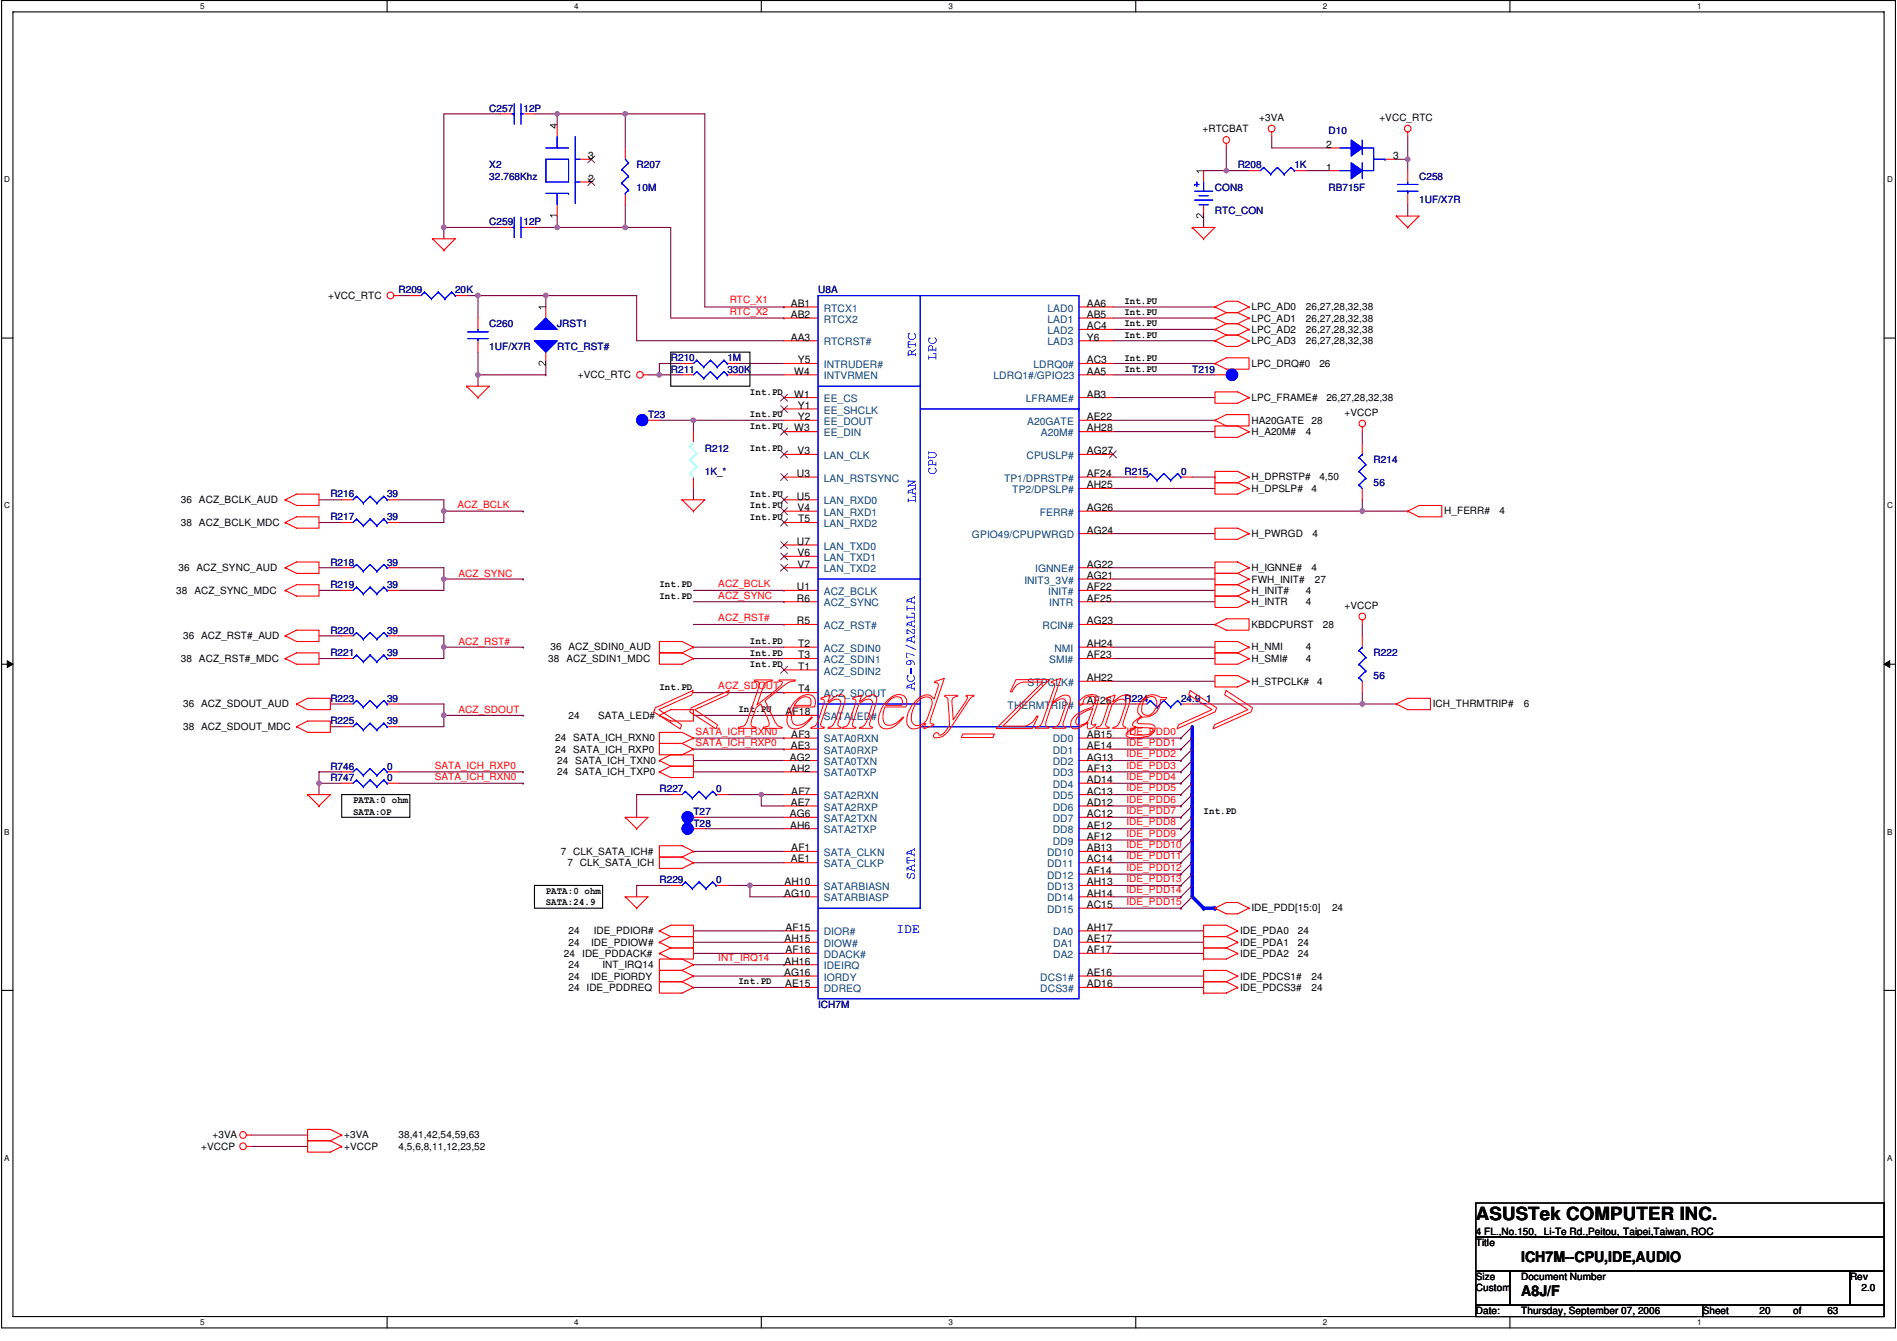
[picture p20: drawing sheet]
<svg xmlns="http://www.w3.org/2000/svg" width="297mm" height="210mm" viewBox="0 0 297 210" stroke-linecap="round" stroke-linejoin="round" font-family="sans-serif">
<defs><g id="words">
<text font-size="2.8" x="231.1" y="191">ASUSTek COMPUTER INC.</text>
<g font-size="2.3">
<text x="238.2" y="197.6">ICH7M--CPU,IDE,AUDIO</text>
<text x="238.2" y="202.9">A8J/F</text>
</g>
<text font-size="2.1" fill="#00f" x="140.4" y="146">IDE</text>
<g font-size="1.6" fill="#000080">
<text x="76.6" y="17.5">C257</text>
<text x="82" y="17.5">12P</text>
<text x="208" y="21">D10</text>
<text x="76.6" y="26.4">X2</text>
<text x="76.6" y="28.2">32.768Khz</text>
<text x="99.7" y="26.4">R207</text>
<text x="99.7" y="29.9">10M</text>
<text x="190.2" y="29.9">CON8</text>
<text x="193.8" y="26.4">R208</text>
<text x="202.7" y="26.4">1K</text>
<text x="208" y="29.9">RB715F</text>
<text x="222.2" y="28.2">C258</text>
<text x="76.6" y="35.2">C259</text>
<text x="82" y="35.2">12P</text>
<text x="190.2" y="33.4">RTC_CON</text>
<text x="222.2" y="31.7">1UF/X7R</text>
<text x="62.4" y="45.9">R209</text>
<text x="71.3" y="45.9">20K</text>
<text x="128.1" y="45.9">U8A</text>
<text x="76.6" y="51.2">C260</text>
<text x="87.2" y="51.2">JRST1</text>
<text x="76.6" y="54.8">1UF/X7R</text>
<text x="87.2" y="54.8">RTC_RST#</text>
<text x="105" y="58.3">R211</text>
<text x="105" y="56.6">R210</text>
<text x="113.9" y="58.3">330K</text>
<text x="113.9" y="56.6">1M</text>
<text x="186.7" y="58.3">T219</text>
<text x="101.5" y="65.4">T23</text>
<text x="110.4" y="70.7">R212</text>
<text x="51.7" y="77.9">R216</text>
<text x="60.6" y="77.9">39</text>
<text x="110.4" y="74.3">1K_*</text>
<text x="176.1" y="74.3">R215</text>
<text x="185" y="74.3">0</text>
<text x="215.1" y="72.5">R214</text>
<text x="215.1" y="76.1">56</text>
<text x="51.7" y="81.4">R217</text>
<text x="60.6" y="81.4">39</text>
<text x="51.7" y="88.5">R218</text>
<text x="60.6" y="88.5">39</text>
<text x="51.7" y="92.1">R219</text>
<text x="60.6" y="92.1">39</text>
<text x="51.7" y="99.2">R220</text>
<text x="60.6" y="99.2">39</text>
<text x="51.7" y="102.7">R221</text>
<text x="60.6" y="102.7">39</text>
<text x="215.1" y="102.7">R222</text>
<text x="215.1" y="106.3">56</text>
<text x="51.7" y="109.8">R223</text>
<text x="51.7" y="113.4">R225</text>
<text x="60.6" y="109.8">39</text>
<text x="60.6" y="113.4">39</text>
<text x="176.1" y="109.8">R224</text>
<text x="185" y="109.8">24.9_1</text>
<text x="51.7" y="120.5">R746</text>
<text x="51.7" y="122.3">R747</text>
<text x="60.6" y="120.5">0</text>
<text x="60.6" y="122.3">0</text>
<text x="103.2" y="124">R227</text>
<text x="112.1" y="124">0</text>
<text x="108.6" y="127.6">T27</text>
<text x="108.6" y="129.4">T28</text>
<text x="103.2" y="138.2">R229</text>
<text x="112.1" y="138.2">0</text>
<text x="128.1" y="157.8">ICH7M</text>
</g>
<g font-size="1.6">
<text x="188.3" y="20.7">+RTCBAT</text>
<text x="197.2" y="18.9">+3VA</text>
<text x="207.6" y="23.2">2</text>
<text x="216" y="18.9">+VCC_RTC</text>
<text x="92.1" y="28.5">2</text>
<text x="92.1" y="24.9">3</text>
<text x="207.6" y="26.7">1</text>
<text x="218.1" y="24.9">3</text>
<text x="51.4" y="46.8">+VCC_RTC</text>
<text x="176.1" y="47.6">Int.PU</text>
<text x="123.8" y="48">AB1</text>
<text x="123.8" y="49.8">AB2</text>
<text x="123.8" y="53.3">AA3</text>
<text x="170.2" y="48">AA6</text>
<text x="170.2" y="49.8">AB5</text>
<text x="170.2" y="51.6">AC4</text>
<text x="170.2" y="53.3">Y6</text>
<text x="176.1" y="49.4">Int.PU</text>
<text x="176.1" y="51.1">Int.PU</text>
<text x="176.1" y="52.9">Int.PU</text>
<text x="196" y="48.6">LPC_AD0</text>
<text x="196" y="53.9">LPC_AD3</text>
<text x="196" y="50.3">LPC_AD1</text>
<text x="196" y="52.1">LPC_AD2</text>
<text x="204.5" y="48.6">26,27,28,32,38</text>
<text x="204.5" y="53.9">26,27,28,32,38</text>
<text x="204.5" y="50.3">26,27,28,32,38</text>
<text x="204.5" y="52.1">26,27,28,32,38</text>
<text x="90.5" y="59.2">+VCC_RTC</text>
<text x="124.4" y="58.7">W4</text>
<text x="124.9" y="56.9">Y5</text>
<text x="170.2" y="56.9">AC3</text>
<text x="170.2" y="58.7">AA5</text>
<text x="176.1" y="56.4">Int.PU</text>
<text x="176.1" y="58.2">Int.PU</text>
<text x="196" y="57.4">LPC_DRQ#0</text>
<text x="206.6" y="57.4">26</text>
<text x="117.4" y="61.8">Int.PD</text>
<text x="117.4" y="65.3">Int.PU</text>
<text x="124.4" y="62.2">W1</text>
<text x="124.9" y="64">Y1</text>
<text x="124.9" y="65.8">Y2</text>
<text x="170.2" y="62.2">AB3</text>
<text x="170.2" y="65.8">AE22</text>
<text x="196" y="62.8">LPC_FRAME#</text>
<text x="207.7" y="62.8">26,27,28,32,38</text>
<text x="210.5" y="65.1">+VCCP</text>
<text x="117.4" y="70.7">Int.PD</text>
<text x="117.4" y="67.1">Int.PU</text>
<text x="124.4" y="67.5">W3</text>
<text x="124.9" y="71.1">V3</text>
<text x="170.2" y="67.5">AH28</text>
<text x="170.2" y="71.1">AG27</text>
<text x="196" y="66.3">HA20GATE</text>
<text x="196" y="68.1">H_A20M#</text>
<text x="204.5" y="68.1">4</text>
<text x="205.4" y="66.3">28</text>
<text x="117.4" y="77.8">Int.PU</text>
<text x="124.8" y="74.6">U3</text>
<text x="170.2" y="74.6">AF24</text>
<text x="170.2" y="76.4">AH25</text>
<text x="196" y="75.2">H_DPRSTP#</text>
<text x="196" y="77">H_DPSLP#</text>
<text x="205.4" y="77">4</text>
<text x="206.6" y="75.2">4,50</text>
<text x="28.3" y="82.3">38 ACZ_BCLK_MDC</text>
<text x="28.3" y="78.7">36 ACZ_BCLK_AUD</text>
<text x="117.4" y="81.3">Int.PU</text>
<text x="117.4" y="79.5">Int.PU</text>
<text x="124.8" y="78.2">U5</text>
<text x="124.9" y="80">V4</text>
<text x="125" y="81.7">T5</text>
<text x="170.2" y="80">AG26</text>
<text x="170.2" y="83.5">AG24</text>
<text x="226.1" y="80.5">H_FERR#</text>
<text x="234.8" y="80.5">4</text>
<text x="27.9" y="89.4">36 ACZ_SYNC_AUD</text>
<text x="124.8" y="85.3">U7</text>
<text x="124.9" y="87.1">V6</text>
<text x="124.9" y="88.9">V7</text>
<text x="170.2" y="88.9">AG22</text>
<text x="196" y="84.1">H_PWRGD</text>
<text x="196" y="89.4">H_IGNNE#</text>
<text x="205.4" y="89.4">4</text>
<text x="205.5" y="84.1">4</text>
<text x="27.6" y="93">38 ACZ_SYNC_MDC</text>
<text x="103.2" y="91.9">Int.PD</text>
<text x="103.2" y="93.7">Int.PD</text>
<text x="124.8" y="92.4">U1</text>
<text x="124.8" y="94.2">R6</text>
<text x="170.2" y="90.6">AG21</text>
<text x="170.2" y="92.4">AF22</text>
<text x="170.2" y="94.2">AF25</text>
<text x="196" y="93">H_INIT#</text>
<text x="196" y="94.7">H_INTR</text>
<text x="196" y="91.2">FWH_INIT#</text>
<text x="204.5" y="94.7">4</text>
<text x="204.5" y="93">4</text>
<text x="205.9" y="91.2">27</text>
<text x="210.5" y="95.2">+VCCP</text>
<text x="28.7" y="100">36 ACZ_RST#_AUD</text>
<text x="86.2" y="101.8">36 ACZ_SDIN0_AUD</text>
<text x="117.4" y="100.8">Int.PD</text>
<text x="124.8" y="97.7">R5</text>
<text x="125" y="101.3">T2</text>
<text x="170.2" y="97.7">AG23</text>
<text x="170.2" y="101.3">AH24</text>
<text x="196" y="101.8">H_NMI</text>
<text x="196" y="98.3">KBDCPURST</text>
<text x="204.5" y="101.8">4</text>
<text x="207.1" y="98.3">28</text>
<text x="28.3" y="103.6">38 ACZ_RST#_MDC</text>
<text x="85.8" y="103.6">38 ACZ_SDIN1_MDC</text>
<text x="103.2" y="107.9">Int.PD</text>
<text x="117.4" y="102.6">Int.PD</text>
<text x="117.4" y="104.4">Int.PD</text>
<text x="125" y="103">T3</text>
<text x="125" y="104.8">T1</text>
<text x="170.2" y="103">AF23</text>
<text x="170.2" y="106.6">AH22</text>
<text x="196" y="107.1">H_STPCLK#</text>
<text x="196" y="103.6">H_SMI#</text>
<text x="204.5" y="103.6">4</text>
<text x="206.2" y="107.1">4</text>
<text x="28.7" y="110.7">36 ACZ_SDOUT_AUD</text>
<text x="89" y="112.5">24</text>
<text x="93.6" y="112.5">SATA_LED#</text>
<text x="115.7" y="111.5">Int.PU</text>
<text x="123" y="111.9">AF18</text>
<text x="125" y="108.4">T4</text>
<text x="170.2" y="110.2">AF26</text>
<text x="224.4" y="110.7">ICH_THRMTRIP#</text>
<text x="238.6" y="110.7">6</text>
<text x="28.7" y="114.3">38 ACZ_SDOUT_MDC</text>
<text x="86.9" y="116">24 SATA_ICH_RXN0</text>
<text x="86.9" y="117.8">24 SATA_ICH_RXP0</text>
<text x="87.2" y="119.6">24 SATA_ICH_TXN0</text>
<text x="123.7" y="119">AG2</text>
<text x="123.8" y="117.3">AE3</text>
<text x="123.9" y="115.5">AF3</text>
<text x="170.2" y="115.5">AB15</text>
<text x="170.2" y="117.3">AE14</text>
<text x="170.2" y="119">AG13</text>
<text x="55.3" y="125.7">PATA:0 ohm</text>
<text x="87.2" y="121.4">24 SATA_ICH_TXP0</text>
<text x="123.7" y="120.8">AH2</text>
<text x="123.9" y="124.4">AF7</text>
<text x="170.2" y="120.8">AF13</text>
<text x="170.2" y="122.6">AD14</text>
<text x="170.2" y="124.4">AC13</text>
<text x="55.3" y="127.5">SATA:OP</text>
<text x="123.7" y="127.9">AG6</text>
<text x="123.7" y="129.7">AH6</text>
<text x="123.8" y="126.2">AE7</text>
<text x="170.2" y="126.2">AD12</text>
<text x="170.2" y="127.9">AC12</text>
<text x="170.2" y="129.7">AE12</text>
<text x="170.2" y="131.5">AF12</text>
<text x="188.5" y="127.5">Int.PD</text>
<text x="87.8" y="133.8">7 CLK_SATA_ICH#</text>
<text x="88.9" y="135.6">7 CLK_SATA_ICH</text>
<text x="123.8" y="135">AE1</text>
<text x="123.9" y="133.2">AF1</text>
<text x="170.2" y="133.2">AB13</text>
<text x="170.2" y="135">AC14</text>
<text x="170.2" y="136.8">AF14</text>
<text x="85.5" y="139.9">PATA:0 ohm</text>
<text x="85.5" y="141.7">SATA:24.9</text>
<text x="122.8" y="140.3">AG10</text>
<text x="122.8" y="138.6">AH10</text>
<text x="170.2" y="138.6">AH13</text>
<text x="170.2" y="140.3">AH14</text>
<text x="170.2" y="142.1">AC15</text>
<text x="196" y="142.7">IDE_PDD[15:0]</text>
<text x="208.6" y="142.7">24</text>
<text x="88.3" y="149.8">24</text>
<text x="89" y="148">24</text>
<text x="89" y="146.2">24</text>
<text x="91.2" y="149.8">IDE_PDDACK#</text>
<text x="92.6" y="148">IDE_PDIOW#</text>
<text x="93" y="146.2">IDE_PDIOR#</text>
<text x="122.8" y="147.4">AH15</text>
<text x="123" y="145.7">AF15</text>
<text x="123" y="149.2">AF16</text>
<text x="170.2" y="145.7">AH17</text>
<text x="170.2" y="147.4">AE17</text>
<text x="170.2" y="149.2">AF17</text>
<text x="194.2" y="148">IDE_PDA1</text>
<text x="194.2" y="146.2">IDE_PDA0</text>
<text x="194.2" y="149.8">IDE_PDA2</text>
<text x="203.2" y="148">24</text>
<text x="203.2" y="146.2">24</text>
<text x="203.2" y="149.8">24</text>
<text x="89" y="153.3">24</text>
<text x="89" y="155.1">24 IDE_PDDREQ</text>
<text x="89" y="151.6">24</text>
<text x="92.6" y="153.3">IDE_PIORDY</text>
<text x="94.4" y="151.6">INT_IRQ14</text>
<text x="115.7" y="154.1">Int.PD</text>
<text x="122.8" y="152.8">AG16</text>
<text x="122.8" y="151">AH16</text>
<text x="122.9" y="154.6">AE15</text>
<text x="170.2" y="152.8">AE16</text>
<text x="170.2" y="154.6">AD16</text>
<text x="194.2" y="155.1">IDE_PDCS3#</text>
<text x="194.2" y="153.3">IDE_PDCS1#</text>
<text x="205.4" y="155.1">24</text>
<text x="205.4" y="153.3">24</text>
<text x="31.5" y="180">+VCCP</text>
<text x="33.3" y="178.2">+3VA</text>
<text x="53.9" y="178.2">+3VA</text>
<text x="53.9" y="180">+VCCP</text>
<text x="62.4" y="178.2">38,41,42,54,59,63</text>
<text x="62.4" y="180">4,5,6,8,11,12,23,52</text>
<text x="231.1" y="195.1">Title</text>
<text x="231.1" y="193.3">4 FL.,No.150, Li-Te Rd.,Peitou, Taipei,Taiwan, ROC</text>
<text x="231.1" y="200.4">Size</text>
<text x="231.1" y="202.1">Custom</text>
<text x="238.2" y="200.4">Document Number</text>
<text x="289.7" y="200.4">Rev</text>
<text x="291.5" y="202.1">2.0</text>
<text x="231.1" y="205.7">Date:</text>
<text x="238.2" y="205.7">Thursday, September 07, 2006</text>
<text x="266.6" y="205.7">Sheet</text>
<text x="275.5" y="205.7">20</text>
<text x="280.8" y="205.7">of</text>
<text x="286.2" y="205.7">63</text>
</g>
<g font-size="1.6" fill="#f00">
<text x="114.3" y="47.5">RTC_X1</text>
<text x="114.3" y="49.3">RTC_X2</text>
<text x="71.6" y="79.5">ACZ_BCLK</text>
<text x="71.8" y="90.3">ACZ_SYNC</text>
<text x="112.5" y="91.9">ACZ_BCLK</text>
<text x="112.5" y="93.7">ACZ_SYNC</text>
<text x="71.8" y="100.9">ACZ_RST#</text>
<text x="112.5" y="97.2">ACZ_RST#</text>
<text x="112.5" y="107.9">ACZ_SDOUT</text>
<text x="71.8" y="111.6">ACZ_SDOUT</text>
<text x="108.9" y="115">SATA_ICH_RXN0</text>
<text x="108.9" y="116.8">SATA_ICH_RXP0</text>
<text x="176.4" y="118.5">IDE_PDD2</text>
<text x="176.4" y="116.8">IDE_PDD1</text>
<text x="176.4" y="115">IDE_PDD0</text>
<text x="68.1" y="122.1">SATA_ICH_RXN0</text>
<text x="68.1" y="120.3">SATA_ICH_RXP0</text>
<text x="176.4" y="125.6">IDE_PDD6</text>
<text x="176.4" y="120.3">IDE_PDD3</text>
<text x="176.4" y="123.9">IDE_PDD5</text>
<text x="176.4" y="122.1">IDE_PDD4</text>
<text x="176.4" y="129.2">IDE_PDD8</text>
<text x="176.4" y="131">IDE_PDD9</text>
<text x="176.4" y="127.4">IDE_PDD7</text>
<text x="176.4" y="132.7">IDE_PDD10</text>
<text x="176.4" y="134.5">IDE_PDD11</text>
<text x="176.4" y="136.3">IDE_PDD12</text>
<text x="176.4" y="139.8">IDE_PDD14</text>
<text x="176.4" y="141.6">IDE_PDD15</text>
<text x="176.4" y="138">IDE_PDD13</text>
<text x="112.5" y="150.5">INT_IRQ14</text>
</g>
<g font-size="1.6" fill="#004080">
<text x="129" y="48.8">RTCX1</text>
<text x="129" y="50.5">RTCX2</text>
<text x="164" y="48.8">LAD0</text>
<text x="164" y="50.5">LAD1</text>
<text x="164" y="52.3">LAD2</text>
<text x="129" y="54.1">RTCRST#</text>
<text x="129" y="57.6">INTRUDER#</text>
<text x="129" y="59.4">INTVRMEN</text>
<text x="155.6" y="59.4">LDRQ1#/GPIO23</text>
<text x="161.8" y="57.6">LDRQ0#</text>
<text x="164" y="54.1">LAD3</text>
<text x="129" y="62.9">EE_CS</text>
<text x="129" y="64.7">EE_SHCLK</text>
<text x="160.7" y="62.9">LFRAME#</text>
<text x="129" y="66.5">EE_DOUT</text>
<text x="129" y="68.3">EE_DIN</text>
<text x="129" y="71.8">LAN_CLK</text>
<text x="160.7" y="71.8">CPUSLP#</text>
<text x="160.8" y="66.5">A20GATE</text>
<text x="163" y="68.3">A20M#</text>
<text x="129" y="75.4">LAN_RSTSYNC</text>
<text x="157.2" y="75.4">TP1/DPRSTP#</text>
<text x="158.5" y="77.2">TP2/DPSLP#</text>
<text x="129" y="79">LAN_RXD0</text>
<text x="129" y="80.7">LAN_RXD1</text>
<text x="129" y="82.5">LAN_RXD2</text>
<text x="162.8" y="80.7">FERR#</text>
<text x="129" y="86">LAN_TXD0</text>
<text x="129" y="87.8">LAN_TXD1</text>
<text x="129" y="89.6">LAN_TXD2</text>
<text x="152.2" y="84.2">GPIO49/CPUPWRGD</text>
<text x="162.1" y="89.6">IGNNE#</text>
<text x="129" y="93.1">ACZ_BCLK</text>
<text x="129" y="94.9">ACZ_SYNC</text>
<text x="160.4" y="91.4">INIT3_3V#</text>
<text x="164.1" y="93.1">INIT#</text>
<text x="164.3" y="94.9">INTR</text>
<text x="129" y="98.5">ACZ_RST#</text>
<text x="163.2" y="98.5">RCIN#</text>
<text x="129" y="102">ACZ_SDIN0</text>
<text x="129" y="103.8">ACZ_SDIN1</text>
<text x="129" y="105.6">ACZ_SDIN2</text>
<text x="160.9" y="107.4">STPCLK#</text>
<text x="164.3" y="103.8">SMI#</text>
<text x="165.1" y="102">NMI</text>
<text x="129" y="109.1">ACZ_SDOUT</text>
<text x="129" y="112.7">SATALED#</text>
<text x="157.8" y="110.9">THERMTRIP#</text>
<text x="129" y="116.2">SATA0RXN</text>
<text x="129" y="118">SATA0RXP</text>
<text x="129" y="119.8">SATA0TXN</text>
<text x="164.8" y="116.2">DD0</text>
<text x="164.8" y="118">DD1</text>
<text x="164.8" y="119.8">DD2</text>
<text x="129" y="121.5">SATA0TXP</text>
<text x="129" y="125.1">SATA2RXN</text>
<text x="164.8" y="121.5">DD3</text>
<text x="164.8" y="123.3">DD4</text>
<text x="164.8" y="125.1">DD5</text>
<text x="129" y="126.9">SATA2RXP</text>
<text x="129" y="128.7">SATA2TXN</text>
<text x="129" y="130.4">SATA2TXP</text>
<text x="164.8" y="126.9">DD6</text>
<text x="164.8" y="128.7">DD7</text>
<text x="164.8" y="130.4">DD8</text>
<text x="129" y="134">SATA_CLKN</text>
<text x="129" y="135.8">SATA_CLKP</text>
<text x="164" y="134">DD10</text>
<text x="164" y="135.8">DD11</text>
<text x="164" y="137.5">DD12</text>
<text x="164.8" y="132.2">DD9</text>
<text x="129" y="139.3">SATARBIASN</text>
<text x="129" y="141.1">SATARBIASP</text>
<text x="164" y="139.3">DD13</text>
<text x="164" y="141.1">DD14</text>
<text x="164" y="142.9">DD15</text>
<text x="129" y="146.4">DIOR#</text>
<text x="129" y="148.2">DIOW#</text>
<text x="129" y="149.9">DDACK#</text>
<text x="164.9" y="146.4">DA0</text>
<text x="164.9" y="148.2">DA1</text>
<text x="164.9" y="149.9">DA2</text>
<text x="129" y="151.7">IDEIRQ</text>
<text x="129" y="153.5">IORDY</text>
<text x="129" y="155.3">DDREQ</text>
<text x="162.9" y="153.5">DCS1#</text>
<text x="162.9" y="155.3">DCS3#</text>
</g>
<g font-size="1.3">
<text x="31.3" y="1.4">5</text>
<text x="89.9" y="1.4">4</text>
<text x="148.5" y="1.4">3</text>
<text x="207.1" y="1.4">2</text>
<text x="265.7" y="1.4">1</text>
<text x=".7" y="28.5">D</text>
<text x="295.5" y="28.5">D</text>
<text x=".7" y="79.6">C</text>
<text x="295.5" y="79.6">C</text>
<text x=".7" y="130.6">B</text>
<text x="295.5" y="130.6">B</text>
<text x=".7" y="181.7">A</text>
<text x="295.5" y="181.7">A</text>
<text x="31.3" y="207.4">5</text>
<text x="89.9" y="207.4">4</text>
<text x="148.5" y="207.4">3</text>
<text x="207.1" y="207.4">2</text>
<text x="265.7" y="207.4">1</text>
</g>
</g></defs>
<path d="M.3 .1h296.5v207.8h-296.5zM2 1.9h293v204.2h-293z" fill="none" stroke="#000" stroke-width=".17"/>
<g fill="#fff">
<path d="M31.3 .3h.7v1.4h-.7z"/>
<path d="M31.3 206.2h.7v1.5h-.7z"/>
</g>
<path d="M60.6 .1v1.8M60.6 206.1v1.8" fill="none" stroke="#000" stroke-width=".17"/>
<g fill="#fff">
<path d="M89.9 .3h.7v1.4h-.7z"/>
<path d="M89.9 206.2h.7v1.5h-.7z"/>
</g>
<path d="M119.2 .1v1.8M119.2 206.1v1.8" fill="none" stroke="#000" stroke-width=".17"/>
<g fill="#fff">
<path d="M148.5 .3h.7v1.4h-.7z"/>
<path d="M148.5 206.2h.7v1.5h-.7z"/>
</g>
<path d="M177.8 .1v1.8M177.8 206.1v1.8" fill="none" stroke="#000" stroke-width=".17"/>
<g fill="#fff">
<path d="M207.1 .3h.8v1.4h-.8z"/>
<path d="M207.1 206.2h.8v1.5h-.8z"/>
</g>
<path d="M236.4 .1v1.8M236.4 206.1v1.8" fill="none" stroke="#000" stroke-width=".17"/>
<g fill="#fff">
<path d="M265.7 .3h.7v1.4h-.7z"/>
<path d="M265.7 206.2h.7v1.5h-.7z"/>
<path d="M.7 27.3h.9v1.5h-.9z"/>
<path d="M295.4 27.3h1v1.5h-1z"/>
<path d="M.7 78.4h.9v1.5h-.9z"/>
<path d="M295.4 78.4h1v1.5h-1z"/>
</g>
<path d="M.3 52.9h1.7M295 52.9h1.8" fill="none" stroke="#000" stroke-width=".17"/>
<g fill="#fff">
<path d="M.7 129.5h.9v1.4h-.9z"/>
<path d="M295.4 129.5h.9v1.4h-.9z"/>
</g>
<path d="M.3 104h1.7M295 104h1.8" fill="none" stroke="#000" stroke-width=".17"/>
<path d="M1.1 103.4l.9 .6-.9 .5zM295 104l.9-.6v1.1z" fill="#000"/>
<path d="M1.1 103.4l.9 .6-.9 .5zM295 104l.9-.6v1.1z" fill="none" stroke="#000" stroke-width=".16"/>
<g fill="#fff">
<path d="M.6 180.5h1v1.5h-1z"/>
<path d="M295.4 180.5h.9v1.5h-.9z"/>
</g>
<path d="M.3 155h1.7M295 155h1.8" fill="none" stroke="#000" stroke-width=".17"/>
<path d="M199.1 23.2h8.9M103.2 56.9h3.6M115.7 56.9h7.1M69.5 78.2v1.8M174.3 94.2h15.9M108.6 101.3h14.2M186.7 110.2h26.6M213.3 110.2h.1M110.4 129.7h12.4" fill="none" stroke="#800040" stroke-width=".17"/>
<circle cx="213.3" cy="110.2" r=".35" fill="#f0f"/>
<circle cx="213.3" cy="110.2" r=".35" fill="none" stroke="#f0f" stroke-width=".17"/>
<path d="M69.5 90.6h12.4M81.9 90.6h.1M108.6 112h14.2" fill="none" stroke="#800040" stroke-width=".17"/>
<circle cx="69.5" cy="90.6" r=".35" fill="#f0f"/>
<circle cx="69.5" cy="90.6" r=".35" fill="none" stroke="#f0f" stroke-width=".17"/>
<path d="M74.8 46.3h10.7M85.5 46.3h.1" fill="none" stroke="#800040" stroke-width=".17"/>
<circle cx="85.5" cy="46.2" r=".35" fill="#f0f"/>
<circle cx="85.5" cy="46.2" r=".35" fill="none" stroke="#f0f" stroke-width=".17"/>
<path d="M97.9 35.6h7.1M199.1 21.4v1.8M73.1 46.3h1.7M74.8 46.3h.1M62.4 88.9h7.1M174.3 147.5h14.2" fill="none" stroke="#800040" stroke-width=".17"/>
<circle cx="74.8" cy="46.2" r=".36" fill="#f0f"/>
<circle cx="74.8" cy="46.2" r=".36" fill="none" stroke="#f0f" stroke-width=".17"/>
<path d="M110.4 48h12.4M122.8 48h.1M174.3 65.8h15.9M49.9 88.9h3.6M69.5 112h12.4M81.9 112h.1M119.2 124.4v1.8h3.6M174.3 145.7h14.2" fill="none" stroke="#800040" stroke-width=".17"/>
<circle cx="69.5" cy="111.9" r=".36" fill="#f0f"/>
<circle cx="69.5" cy="111.9" r=".36" fill="none" stroke="#f0f" stroke-width=".17"/>
<path d="M69.5 17.8v17.8M69.5 35.6h.1M49.9 92.4h3.6M69.5 88.9v1.7" fill="none" stroke="#800040" stroke-width=".17"/>
<circle cx="69.5" cy="35.6" r=".36" fill="#f0f"/>
<circle cx="69.5" cy="35.6" r=".36" fill="none" stroke="#f0f" stroke-width=".17"/>
<path d="M69.5 35.6h8.9M220.4 24.9h.1M220.4 21.4v3.5M69.5 90.6v1.8M213.3 97.7v1.8M51.7 110.2h1.8" fill="none" stroke="#800040" stroke-width=".17"/>
<circle cx="220.4" cy="24.9" r=".34" fill="#f0f"/>
<circle cx="220.4" cy="24.9" r=".34" fill="none" stroke="#f0f" stroke-width=".17"/>
<g fill="none" stroke="#800040" stroke-width=".17">
<path d="M97.9 17.8h12.5M103.2 56.9v1.8M174.3 56.9h15.9M174.3 76.5h15.9M108.6 92.4h14.2M122.8 92.4h.1M62.4 110.2h7.1M69.5 101.3h12.4M81.9 101.3h.1M213.3 108.4v1.8M108.6 154.6h14.2M108.6 145.7h14.2"/>
<path d="M108.6 152.8h14.2"/>
</g>
<circle cx="69.5" cy="101.3" r=".36" fill="#f0f"/>
<circle cx="69.5" cy="101.3" r=".36" fill="none" stroke="#f0f" stroke-width=".17"/>
<g fill="none" stroke="#800040" stroke-width=".17">
<path d="M83.7 35.6h3.5M87.2 35.6h.1M204.5 26.7h3.5M99.7 53.3h23.1M174.3 49.8h15.9M174.3 51.6h15.9M174.3 48h15.9M213.3 78.2v1.8M49.9 81.8h3.6M62.4 92.4h7.1M174.3 92.4h15.9M174.3 83.5h15.9"/>
<path d="M174.3 90.6h15.9M174.3 110.2h3.5M213.3 110.2h5.3M108.6 151h14.2M122.8 151h.1"/>
</g>
<circle cx="87.2" cy="35.6" r=".35" fill="#f0f"/>
<circle cx="87.2" cy="35.6" r=".35" fill="none" stroke="#f0f" stroke-width=".17"/>
<g fill="none" stroke="#800040" stroke-width=".17">
<path d="M69.5 35.6v1.8M97.9 32v3.6M220.4 24.9v1.8M220.4 32v1.8M62.4 46.3h1.8M74.8 46.3v3.5M174.3 53.3h15.9M62.4 78.2h7.1M174.3 74.7h3.5M213.3 67.6v1.7M62.4 99.5h7.1M62.4 103.1h7.1"/>
<path d="M108.6 108.4h14.2M122.8 108.4h.1M174.3 103.1h15.9M174.3 106.6h15.9M174.3 101.3h15.9M99.7 124.4h5.3M108.6 133.3h14.2M110.4 127.9h12.4M113.9 138.6h8.9M117.4 138.6h.1M117.4 138.6v1.8h5.4M108.6 147.5h14.2"/>
<path d="M174.3 154.6h14.2"/>
</g>
<circle cx="117.4" cy="138.6" r=".35" fill="#f0f"/>
<circle cx="117.4" cy="138.6" r=".35" fill="none" stroke="#f0f" stroke-width=".17"/>
<path d="M83.7 17.8h3.5M87.2 17.8h.1" fill="none" stroke="#800040" stroke-width=".17"/>
<circle cx="87.2" cy="17.8" r=".34" fill="#f0f"/>
<circle cx="87.2" cy="17.8" r=".34" fill="none" stroke="#f0f" stroke-width=".17"/>
<g fill="none" stroke="#800040" stroke-width=".17">
<path d="M69.5 17.8h8.9M110.4 17.8v30.2M218.6 24.9h1.8M74.8 55.1v3.6M99.7 46.3v7M103.2 58.7h3.6M105 49.8h17.8M122.8 49.8h.1M49.9 78.2h3.6M108.6 65.8v1.8M69.5 80v1.8h-7.1M69.5 99.5v1.8"/>
<path d="M174.3 97.7h15.9M174.3 80h46.1M174.3 88.9h15.9M213.3 80h.1M69.5 110.2v3.5M105 138.6h-5.3v1.8M174.3 149.2h14.2"/>
</g>
<circle cx="213.3" cy="80" r=".35" fill="#f0f"/>
<circle cx="213.3" cy="80" r=".35" fill="none" stroke="#f0f" stroke-width=".17"/>
<path d="M108.6 65.8h14.2M174.3 62.2h15.9M62.4 113.7h7.1M113.9 124.4h8.9M119.2 124.4h.1" fill="none" stroke="#800040" stroke-width=".17"/>
<circle cx="119.2" cy="124.4" r=".34" fill="#f0f"/>
<circle cx="119.2" cy="124.4" r=".34" fill="none" stroke="#f0f" stroke-width=".17"/>
<path d="M174.3 67.6h15.9M69.5 80h12.4M81.9 80h.1M49.9 103.1h3.6M108.6 149.2h14.2" fill="none" stroke="#800040" stroke-width=".17"/>
<circle cx="69.5" cy="80" r=".36" fill="#f0f"/>
<circle cx="69.5" cy="80" r=".36" fill="none" stroke="#f0f" stroke-width=".17"/>
<path d="M97.9 17.8v5.4M105 35.6v14.2M101.5 58.7h1.7M103.2 58.7h.1M108.6 94.2h14.2M108.6 97.7h14.2M122.8 94.2h.1M122.8 97.7h.1M69.5 101.3v1.8" fill="none" stroke="#800040" stroke-width=".17"/>
<circle cx="103.2" cy="58.7" r=".35" fill="#f0f"/>
<circle cx="103.2" cy="58.7" r=".35" fill="none" stroke="#f0f" stroke-width=".17"/>
<path d="M115.7 58.7h7.1M103.2 65.8h5.4M108.6 65.8h.1M49.9 99.5h3.6M108.6 103.1h14.2M99.7 124.4v3.5" fill="none" stroke="#800040" stroke-width=".17"/>
<circle cx="108.6" cy="65.8" r=".35" fill="#f0f"/>
<circle cx="108.6" cy="65.8" r=".35" fill="none" stroke="#f0f" stroke-width=".17"/>
<g fill="none" stroke="#800040" stroke-width=".17">
<path d="M74.8 58.7h10.7M85.5 58.7h.1M85.5 56.9v1.8M99.7 46.3h-14.2v1.7M174.3 58.7h15.9M108.6 76.5v1.7M186.7 74.7h3.5M190.2 74.7h.1M51.7 113.7h1.8M174.3 119h10.6M174.3 117.3h10.6M174.3 115.5h10.6"/>
<path d="M184.9 119h.1M184.9 117.3h.1M184.9 115.5h.1M174.3 126.2h10.6M174.3 129.7h10.6M174.3 131.5h10.6M174.3 133.3h10.6M174.3 120.8h10.6M174.3 135h10.6M174.3 124.4h10.6M174.3 127.9h10.6M174.3 136.8h10.6"/>
<path d="M174.3 138.6h10.6M174.3 122.6h10.6M184.9 126.2h.1M184.9 129.7h.1M184.9 131.5h.1M184.9 133.3h.1M184.9 120.8h.1M184.9 135h.1M184.9 124.4h.1M184.9 127.9h.1M184.9 136.8h.1M184.9 138.6h.1"/>
<path d="M184.9 122.6h.1M174.3 152.8h14.2M174.3 140.4h10.6M174.3 142.2h10.6M184.9 140.4h.1M184.9 142.2h.1M39.3 177.7h8.9M39.3 179.5h8.9"/>
</g>
<path d="M186.7 113.7v26.7l1.8 1.8M186.7 124.4h.1M186.7 126.2h.1M186.7 120.8h.1M186.7 122.6h.1M186.7 135h.1M186.7 127.9h.1M186.7 136.8h.1M188.5 142.2h.1M188.5 142.2h1.7M190.2 142.2h.1" fill="none" stroke="#00f" stroke-width=".55"/>
<circle cx="74.8" cy="58.7" r=".35" fill="#f0f"/>
<circle cx="74.8" cy="58.7" r=".35" fill="none" stroke="#f0f" stroke-width=".17"/>
<g fill="none" stroke="#800040" stroke-width=".17">
<path d="M74.8 58.7v1.8M108.6 115.5h14.2M108.6 117.3h14.2M108.6 119h14.2M122.8 115.5h.1M122.8 117.3h.1M49.9 122.6h.1M49.9 122.6h3.6M53.5 120.8h-3.6v1.8M62.4 120.8h19.5M62.4 122.6h19.5M81.9 122.6h.1"/>
<path d="M81.9 120.8h.1M108.6 135h14.2M108.6 120.8h14.2"/>
</g>
<circle cx="49.9" cy="122.6" r=".34" fill="#f0f"/>
<circle cx="49.9" cy="122.6" r=".34" fill="none" stroke="#f0f" stroke-width=".17"/>
<path d="M188.5 33.8v1.8M188.5 26.7h3.5M192 23.2v3.5h3.6M192 26.7h.1M49.9 122.6v1.8" fill="none" stroke="#800040" stroke-width=".17"/>
<circle cx="192" cy="26.7" r=".34" fill="#f0f"/>
<circle cx="192" cy="26.7" r=".34" fill="none" stroke="#f0f" stroke-width=".17"/>
<path d="M87.2 33.8v1.8h10.7M97.9 35.6h.1" fill="none" stroke="#800040" stroke-width=".17"/>
<circle cx="97.9" cy="35.6" r=".36" fill="#f0f"/>
<circle cx="97.9" cy="35.6" r=".36" fill="none" stroke="#f0f" stroke-width=".17"/>
<path d="M97.9 17.8h.1M97.9 17.8h-10.7v1.8" fill="none" stroke="#800040" stroke-width=".17"/>
<circle cx="97.9" cy="17.8" r=".35" fill="#f0f"/>
<circle cx="97.9" cy="17.8" r=".35" fill="none" stroke="#f0f" stroke-width=".17"/>
<g fill="none" stroke="#f00" stroke-width=".17">
<path d="M67.7 37.4h.1M67.7 37.4h3.6l-1.8 1.8M67.7 37.4l1.8 1.8M69.5 39.2h.1M186.7 35.6h.1M186.7 35.6h3.5l-1.7 1.8M186.7 35.6l1.8 1.8M188.5 37.4h.1M192 22.4v.8M199.1 20.7v.7M218.6 33.8h.1M218.6 33.8h3.6l-1.8 1.8"/>
<path d="M218.6 33.8l1.8 1.8M220.4 35.6h.1M220.4 20.7v.7M61.7 46.3h.7M100.7 58.7h.8M190.2 48h.1M190.2 56.9l1.8-.9h3.6v1.8h-3.6zM190.2 56.9h.1M190.2 53.3h.1M190.2 49.8h.1M190.2 51.6h.1M190.2 48l1.8 .9"/>
<path d="M190.2 48l1.8-.8h1.8l1.8 .8M190.2 53.3l1.8 .9h1.8l1.8-.9M190.2 49.8l1.8 .9M190.2 51.6l1.8 .9M192 48.9h1.8M192 52.5l-1.8 .8M192 52.5h1.8M192 50.7h1.8M192 48.9l-1.8 .9M192 50.7l-1.8 .9M193.8 52.5l1.8 .8M193.8 48.9l1.8 .9"/>
<path d="M193.8 50.7l1.8 .9M195.6 48h.1M195.6 53.3h.1M195.6 49.8h.1M195.6 51.6h.1M195.6 48l-1.8 .9M195.6 49.8l-1.8 .9M195.6 51.6l-1.8 .9M44.7 78.2l1.7-.9h3.5v1.8h-3.5zM44.7 78.2h.1M73.1 60.5h.1M73.1 60.5h3.5l-1.8 1.7"/>
<path d="M73.1 60.5l1.7 1.7M74.8 62.2h.1M101.5 65.8h1.7M106.8 78.2h.1M106.8 78.2h3.6l-1.8 1.8M106.8 78.2l1.8 1.8M190.2 65.8l1.8-.9h3.6v1.8h-3.6zM190.2 65.8h.1M190.2 66.7h3.6l1.8 .9-1.8 .9h-3.6zM190.2 61.3h3.6l1.8 .9-1.8 .9h-3.6zM193.8 75.6h-3.6v1.7h3.6l1.8-.8M193.8 75.6l1.8 .9"/>
<path d="M195.6 74.7l-1.8-.9h-3.6v1.8h3.6M195.6 74.7h.1M195.6 76.5h.1M195.6 67.6h.1M195.6 62.2h.1M195.6 74.7l-1.8 .9M213.3 66.8v.8M44.7 88.9l1.7-.9h3.5v1.7h-3.5zM44.7 88.9h.1M44.7 81.8l1.7-.9h3.5v1.8h-3.5zM44.7 81.8h.1M44.7 99.5l1.7-.9h3.5v1.8h-3.5z"/>
<path d="M44.7 99.5h.1M44.7 92.4l1.7-.9h3.5v1.8h-3.5zM44.7 92.4h.1M108.6 80h.1M190.2 82.7h3.6l1.8 .8-1.8 .9h-3.6zM190.2 97.7l1.8-.8h3.6v1.7h-3.6zM190.2 97.7h.1M193.8 91.5h-3.6v1.8h3.6M193.8 93.3h-3.6v1.8h3.6l1.8-.9M193.8 89.7h-3.6v1.8h3.6M193.8 91.5l1.8 .9M193.8 93.3l1.8 .9"/>
<path d="M193.8 89.7l1.8 .9M195.6 83.5h.1M195.6 88.9l-1.8-.9h-3.6v1.7h3.6M195.6 88.9h.1M195.6 92.4h.1M195.6 94.2h.1M195.6 90.6h.1M195.6 88.9l-1.8 .8M195.6 92.4l-1.8 .9M195.6 90.6l-1.8 .9M213.3 97v.7M220.4 80l1.8-.9h3.6v1.8h-3.6z"/>
<path d="M220.4 80h.1M44.7 103.1l1.7-.9h3.5v1.8h-3.5zM44.7 103.1h.1M46.4 110.2l1.8-.9h3.5v1.8h-3.5zM46.4 110.2h.1M46.4 113.7l1.8-.8h3.5v1.7h-3.5zM46.4 113.7h.1M53.5 110.2h1.8M60.6 110.2h1.8M103.2 112l1.8-.9h3.6v1.8h-3.6zM103.2 112h.1M103.2 119l1.8-.8h3.6v1.7h-3.6"/>
<path d="M103.2 119h.1M103.2 119l1.8 .9M105 119.9h3.6v1.8h-3.6l-1.8-.9M105 119.9l-1.8 .9M106.8 102.2h-3.6v1.8h3.6l1.8-.9M106.8 116.4h-3.6v1.8h3.6l1.8-.9M106.8 102.2l1.8 .9M106.8 116.4l1.8 .9M108.6 101.3l-1.8-.9h-3.6v1.8h3.6M108.6 101.3h.1M108.6 103.1h.1M108.6 115.5l-1.8-.9h-3.6v1.8h3.6"/>
<path d="M108.6 115.5h.1M108.6 117.3h.1M108.6 101.3l-1.8 .9M108.6 115.5l-1.8 .9M190.2 105.7h3.6l1.8 .9-1.8 .9h-3.6zM193.8 102.2h-3.6v1.8h3.6l1.8-.9M193.8 102.2l1.8 .9M195.6 106.6h.1M195.6 101.3l-1.8-.9h-3.6v1.8h3.6M195.6 101.3h.1M195.6 103.1h.1M195.6 101.3l-1.8 .9"/>
<path d="M218.6 110.2l1.8-.9h3.6v1.8h-3.6zM218.6 110.2h.1M48.2 124.4h.1M48.2 124.4h3.5l-1.8 1.8M48.2 124.4l1.7 1.8M49.9 126.2h.1M97.9 127.9h.1M97.9 127.9h3.6l-1.8 1.8M97.9 127.9l1.8 1.8M99.7 129.7h.1M103.2 120.8h.1M106.8 134.2h-3.6v1.7h3.6l1.8-.9"/>
<path d="M106.8 134.2l1.8 .8M108.6 135h.1M108.6 133.3l-1.8-.9h-3.6v1.8h3.6M108.6 133.3h.1M108.6 133.3l-1.8 .9M97.9 140.4h.1M97.9 140.4h3.6l-1.8 1.8M97.9 140.4l1.8 1.8M99.7 142.2h.1M103.2 145.7l1.8-.9h3.6v1.8h-3.6M103.2 145.7h.1M103.2 149.2h.1"/>
<path d="M103.2 147.5h.1M103.2 145.7l1.8 .9M103.2 147.5l1.8 .9M105 146.6h3.6v1.8h-3.6M105 148.4h3.6M105 148.4l-1.8 .8M105 146.6l-1.8 .9M106.8 151.9h-3.6v1.8h3.6M106.8 153.7h-3.6v1.7h3.6l1.8-.8M106.8 151.9l1.8 .9M106.8 153.7l1.8 .9M108.6 151l-1.8-.9h-3.6v1.8h3.6"/>
<path d="M108.6 151h.1M108.6 148.4v1.7h-3.6l-1.8-.9M108.6 148.4h.1M108.6 152.8h.1M108.6 154.6h.1M108.6 151l-1.8 .9M108.6 152.8l-1.8 .9M188.5 148.4h.1M188.5 155.4h.1M188.5 153.7h.1M188.5 146.6h.1M188.5 150.1h.1"/>
<path d="M188.5 148.4h3.5M188.5 153.7h3.5M188.5 146.6h3.5M190.2 142.2h.1M190.2 142.2l1.8 .8h1.8l1.8-.8M190.2 142.2l1.8-.9h1.8l1.8 .9M192 146.6h-3.5v1.8M192 153.7h-3.5v1.7M192 148.4h-3.5v1.7M192 146.6l1.8 .9M192 153.7l1.8 .9M192 148.4l1.8 .8"/>
<path d="M193.8 147.5h.1M193.8 154.6h.1M193.8 152.8h.1M193.8 152.8l-1.8-.9h-3.5v1.8M193.8 145.7h.1M193.8 145.7l-1.8-.9h-3.5v1.8M193.8 149.2h.1M193.8 147.5l-1.8 .9M193.8 154.6l-1.8 .8h-3.5M193.8 152.8l-1.8 .9M193.8 145.7l-1.8 .9M193.8 149.2l-1.8 .9h-3.5"/>
<path d="M195.6 142.2h.1M38.6 177.7h.7M38.6 179.5h.7M51.7 178.6h-3.5v1.7h3.5l1.8-.8M51.7 178.6l1.8 .9M53.5 177.7l-1.8-.9h-3.5v1.8h3.5M53.5 177.7h.1M53.5 179.5h.1M53.5 177.7l-1.8 .9"/>
<circle cx="192" cy="21.9" r=".52"/>
<circle cx="199.1" cy="20.1" r=".53"/>
<circle cx="220.4" cy="20.1" r=".52"/>
<circle cx="61.1" cy="46.2" r=".53"/>
<circle cx="100.2" cy="58.7" r=".51"/>
<circle cx="213.3" cy="66.3" r=".51"/>
<circle cx="213.3" cy="96.5" r=".52"/>
<circle cx="38" cy="177.7" r=".52"/>
<circle cx="38" cy="179.4" r=".52"/>
</g>
<g fill="none" stroke="#800040" stroke-width=".17">
<path d="M184.9 119h.1M184.9 117.3h.1M184.9 115.5h.1M186.7 117.3l-1.8 1.7M186.7 115.5l-1.8 1.8M186.7 119l-1.8 1.8M186.7 113.7l-1.8 1.8M184.9 122.6h.1M184.9 124.4h.1M184.9 129.7h.1M184.9 127.9h.1M184.9 120.8h.1"/>
<path d="M184.9 126.2h.1M184.9 131.5h.1M184.9 133.3h.1M184.9 138.6h.1M184.9 135h.1M184.9 136.8h.1M186.7 120.8l-1.8 1.8M186.7 122.6l-1.8 1.8M186.7 127.9l-1.8 1.8M186.7 126.2l-1.8 1.7M186.7 138.6l-1.8 1.8M186.7 124.4l-1.8 1.8"/>
<path d="M186.7 129.7l-1.8 1.8M186.7 131.5l-1.8 1.8M186.7 136.8l-1.8 1.8M186.7 133.3l-1.8 1.7M186.7 135l-1.8 1.8M184.9 142.2h.1M184.9 140.4h.1M186.7 140.4l-1.8 1.8"/>
</g>
<path d="M105 55.1h12.4v5.4h-12.4zM53.5 124.4h10.7v3.5h-10.7zM83.7 138.6h10.7v3.6h-10.7zM231.1 188.3h63.9v5.3h-63.9zM231.1 193.6h63.9v5.4h-63.9zM231.1 199h5.3v5.3h-5.3zM236.4 199h53.3v5.3h-53.3zM289.7 199h5.3v5.3h-5.3zM231.1 204.3h35.5v1.8h-35.5zM266.6 204.3h28.4v1.8h-28.4z" fill="none" stroke="#000" stroke-width=".17"/>
<path d="M55.8 109.6h.1M55.8 109.6l-.5 .6M55.8 109.6l1.1 1.1M56.9 110.7h.1M58 109.6h.1M58 109.6l-1.1 1.1M58 109.6l1 1.1M59 110.7h.1M60.1 109.6h.1M60.1 109.6l-1.1 1.1M60.1 109.6l.5 .6M60.6 110.2h.1" fill="none" stroke="#00f" stroke-width=".17"/>
<circle cx="100.6" cy="65.8" r=".87" fill="#00f"/>
<circle cx="100.6" cy="65.8" r=".87" fill="none" stroke="#00f" stroke-width=".17"/>
<circle cx="100.6" cy="65.8" r=".87" fill="#00f"/>
<g fill="none" stroke="#00f" stroke-width=".17">
<path d="M80.2 17.8h.3M80.5 17.8h.1M80.5 16.3v3.1M81.6 16.3v3.1M81.6 17.8h.3M97.4 26.5h.1M97.4 28.7h.1M97.4 26.5l1 1.1M97.4 28.7l1 1.1M97.9 30.3h.1M97.9 24.9l.5 .6M98.4 25.5h.1"/>
<path d="M98.4 27.6h.1M98.4 29.8h.1M98.4 25.5l-1 1M98.4 27.6l-1 1.1M98.4 29.8l-.5 .5M209.8 23.2h1.8M211.6 23.2h.1M213.3 21.9v2.3M66.5 45.7h.1M66.5 45.7l-.5 .6M66.5 45.7l1.1 1.1M67.6 46.8h.1"/>
<path d="M68.6 45.7h.1M68.6 45.7l-1 1.1M68.6 45.7l1.1 1.1M69.7 46.8h.1M70.7 45.7h.1M70.7 45.7l-1 1.1M70.7 45.7l.6 .6M71.3 46.3h.1M73.2 51.9h3.3M73.2 53h3.3M74.8 53h.1M74.8 51.6v.3"/>
<path d="M74.8 53v.3"/>
<circle cx="100.6" cy="65.8" r=".87"/>
</g>
<path d="M78.4 17.8h1.8M81.9 17.8h1.8M97.9 23.2v1.7M97.9 30.3v1.7M208 26.7h1.8M208 23.2h1.8M216.9 24.9h1.7M64.2 46.3h1.8M71.3 46.3h1.8M74.8 49.8v1.8M74.8 53.3v1.8" fill="none" stroke="#f00" stroke-width=".17"/>
<path d="M211.6 21.9l1.7 1.3-1.7 1.2z" fill="#00f"/>
<path d="M211.6 21.9l1.7 1.3-1.7 1.2z" fill="none" stroke="#00f" stroke-width=".17"/>
<path d="M211.6 25.5l1.7 1.2-1.7 1.3z" fill="#00f"/>
<path d="M209.8 26.7h1.8M209.8 23.2h1.8M211.6 25.5l1.7 1.2-1.7 1.3zM211.6 23.2h.1M213.3 23.2h1.8v3.5h-1.8M213.3 21.9v2.3M213.3 25.5v2.5M215.1 24.9h1.8M216.9 24.9h.1" fill="none" stroke="#00f" stroke-width=".17"/>
<path d="M211.6 21.9l1.7 1.3-1.7 1.2z" fill="#00f"/>
<path d="M211.6 21.9l1.7 1.3-1.7 1.2z" fill="none" stroke="#00f" stroke-width=".17"/>
<path d="M211.6 25.5l1.7 1.2-1.7 1.3z" fill="#00f"/>
<path d="M209.8 26.7h1.8M211.6 25.5l1.7 1.2-1.7 1.3zM213.3 23.2h1.8v3.5h-1.8M213.3 25.5v2.5M215.1 24.9h1.8M216.9 24.9h.1" fill="none" stroke="#00f" stroke-width=".17"/>
<path d="M108.6 127.9h1.8" fill="none" stroke="#f00" stroke-width=".17"/>
<circle cx="107.7" cy="127.9" r=".88" fill="#00f"/>
<circle cx="107.7" cy="127.9" r=".88" fill="none" stroke="#00f" stroke-width=".17"/>
<circle cx="107.7" cy="127.9" r=".88" fill="#00f"/>
<g fill="none" stroke="#00f" stroke-width=".17">
<path d="M218.8 28.9h3.2M218.8 29.9h3.2M220.4 29.9h.1M220.4 28.5v.4M220.4 29.9v.4M55.8 91.9h.1M55.8 91.9l-.5 .5M55.8 91.9l1.1 1.1M56.9 93h.1M58 91.9h.1M58 91.9l-1.1 1.1M58 91.9l1 1.1"/>
<path d="M59 93h.1M60.1 91.9h.1M60.1 91.9l-1.1 1.1M60.1 91.9l.5 .5M60.6 92.4h.1M180.1 109.6h.1M180.1 109.6l-.5 .6M180.1 109.6l1.1 1.1M181.2 110.7h.1M182.2 109.6h.1M182.2 109.6l-1 1.1M182.2 109.6l1.1 1.1"/>
<path d="M183.3 110.7h.1M184.4 109.6h.1M184.4 109.6l-1.1 1.1M184.4 109.6l.5 .6M184.9 110.2h.1"/>
<circle cx="107.7" cy="127.9" r=".88"/>
</g>
<path d="M220.4 26.7v1.8M220.4 30.3v1.7M53.5 92.4h1.8M60.6 92.4h1.8M177.8 110.2h1.8M184.9 110.2h1.8M108.6 129.7h1.8" fill="none" stroke="#f00" stroke-width=".17"/>
<circle cx="107.7" cy="129.7" r=".88" fill="#00f"/>
<circle cx="107.7" cy="129.7" r=".88" fill="none" stroke="#00f" stroke-width=".17"/>
<circle cx="107.7" cy="129.7" r=".88" fill="#00f"/>
<g fill="none" stroke="#00f" stroke-width=".17">
<path d="M109.1 58.2h.1M109.1 58.2l-.5 .5M109.1 58.2l1.1 1M110.2 59.2h.1M111.2 58.2h.1M111.2 58.2l-1 1M111.2 58.2l1.1 1M112.3 59.2h.1M113.4 58.2h.1M113.4 58.2l-1.1 1M113.4 58.2l.5 .5M113.9 58.7h.1"/>
<path d="M180.1 74.1h.1M180.1 74.1l-.5 .6M180.1 74.1l1.1 1.1M181.2 75.2h.1M182.2 74.1h.1M182.2 74.1l-1 1.1M182.2 74.1l1.1 1.1M183.3 75.2h.1M184.4 74.1h.1M184.4 74.1l-1.1 1.1M184.4 74.1l.5 .6M184.9 74.7h.1"/>
<path d="M55.8 88.3h.1M55.8 88.3l-.5 .6M55.8 88.3l1.1 1.1M56.9 89.4h.1M58 88.3h.1M58 88.3l-1.1 1.1M58 88.3l1 1.1M59 89.4h.1M60.1 88.3h.1M60.1 88.3l-1.1 1.1M60.1 88.3l.5 .6M60.6 88.9h.1"/>
<path d="M55.8 120.3h.1M55.8 120.3l-.5 .5M55.8 120.3l1.1 1.1M56.9 121.4h.1M58 120.3h.1M58 120.3l-1.1 1.1M58 120.3l1 1.1M59 121.4h.1M60.1 120.3h.1M60.1 120.3l-1.1 1.1M60.1 120.3l.5 .5M60.6 120.8h.1"/>
<circle cx="107.7" cy="129.7" r=".88"/>
</g>
<path d="M106.8 58.7h1.8M113.9 58.7h1.8M190.2 58.7h1.8M177.8 74.7h1.8M184.9 74.7h1.8M53.5 88.9h1.8M60.6 88.9h1.8M53.5 120.8h1.8M60.6 120.8h1.8" fill="none" stroke="#f00" stroke-width=".17"/>
<circle cx="192.9" cy="58.7" r=".89" fill="#00f"/>
<circle cx="192.9" cy="58.7" r=".89" fill="none" stroke="#00f" stroke-width=".17"/>
<circle cx="192.9" cy="58.7" r=".89" fill="#00f"/>
<g fill="none" stroke="#00f" stroke-width=".17">
<path d="M80.2 35.6h.3M80.5 35.6h.1M80.5 34v3.2M81.6 34v3.2M81.6 35.6h.3M187.1 28.9h.1M187.1 31.3h2.8M187.1 29.9h2.8M187.1 28.9h.6M187.4 28.5v.7M187.7 32h1.5M187.7 30.6h1.5"/>
<path d="M188.5 28.5v1.4M197.9 26.2h.1M197.9 26.2l-.5 .5M197.9 26.2l1.1 1.1M199 27.3h.1M200 26.2h.1M200 26.2l-1 1.1M200 26.2l1.1 1.1M201.1 27.3h.1M202.1 26.2h.1M202.1 26.2l-1 1.1M202.1 26.2l.6 .5"/>
<path d="M202.7 26.7h.1M128.1 46.3h40.8v110h-40.8zM144.1 46.3v95.9h-16M128.1 60.5h16M144.1 64h24.8M168.9 64h.1M212.8 75.9h.1M212.8 73.8h.1M212.8 71.6h.1M212.8 75.9l.5 .6M212.8 73.8l1.1 1M212.8 71.6l1.1 1.1"/>
<path d="M213.3 71.1h.1M213.3 71.1l-.5 .5M213.9 74.8h.1M213.9 72.7h.1M213.9 74.8l-1.1 1.1M213.9 72.7l-1.1 1.1M55.8 81.2h.1M55.8 99h.1M55.8 81.2l-.5 .6M55.8 81.2l1.1 1.1M55.8 99l-.5 .5M55.8 99l1.1 1"/>
<path d="M56.9 82.3h.1M58 81.2h.1M58 99h.1M58 81.2l-1.1 1.1M58 81.2l1 1.1M58 99l-1.1 1M58 99l1 1M59 82.3h.1M60.1 81.2h.1M60.1 99h.1M60.1 81.2l-1.1 1.1M60.1 81.2l.5 .6"/>
<path d="M60.1 99l-1.1 1M60.1 99l.5 .5M60.6 81.8h.1M60.6 99.5h.1M128.1 90.6h16M55.8 102.5h.1M55.8 102.5l-.5 .6M55.8 102.5l1.1 1.1M56.9 103.6h.1M56.9 100h.1M58 102.5h.1M58 102.5l-1.1 1.1"/>
<path d="M58 102.5l1 1.1M59 103.6h.1M59 100h.1M60.1 102.5h.1M60.1 102.5l-1.1 1.1M60.1 102.5l.5 .6M60.6 103.1h.1M128.1 110.2h16M144.1 113.7h24.8M55.8 122.1h.1M55.8 122.1l-.5 .5M55.8 122.1l1.1 1"/>
<path d="M56.9 123.1h.1M58 122.1h.1M58 122.1l-1.1 1M58 122.1l1 1M59 123.1h.1M60.1 122.1h.1M60.1 122.1l-1.1 1M60.1 122.1l.5 .5M60.6 122.6h.1M107.3 123.9h.1M107.3 123.9l-.5 .5M107.3 123.9l1.1 1"/>
<path d="M108.4 124.9h.1M109.5 123.9h.1M109.5 123.9l-1.1 1M109.5 123.9l1 1M110.5 124.9h.1M111.6 123.9h.1M111.6 123.9l-1.1 1M111.6 123.9l.5 .5M112.1 124.4h.1"/>
<circle cx="192.9" cy="58.7" r=".89"/>
</g>
<g fill="none" stroke="#f00" stroke-width=".17">
<path d="M78.4 35.6h1.8M81.9 35.6h1.8M188.5 26.7v1.8M188.5 32v1.8M195.6 26.7h1.8M202.7 26.7h1.8M122.8 48h5.3M122.8 49.8h5.3M122.8 53.3h5.3M122.8 56.9h5.3M122.8 58.7h5.3M168.9 48h5.4"/>
<path d="M168.9 49.8h5.4M168.9 53.3h5.4M168.9 56.9h5.4M168.9 58.7h5.4M168.9 51.6h5.4M108.6 67.6v1.7M108.6 74.7v1.8M122.8 62.2h5.3M122.8 64h5.3M122.8 65.8h5.3M122.8 67.6h5.3M122.8 71.1h5.3"/>
<path d="M122.8 74.7h5.3M122.8 78.2h5.3M168.9 62.2h5.4M168.9 65.8h5.4M168.9 67.6h5.4M168.9 71.1h5.4M168.9 74.7h5.4M168.9 76.5h5.4M213.3 69.3v1.8M213.3 76.5v1.7M53.5 81.8h1.8M53.5 99.5h1.8"/>
<path d="M60.6 81.8h1.8M60.6 99.5h1.8M122.8 81.8h5.3M122.8 80h5.3M122.8 85.3h5.3M122.8 87.1h5.3M122.8 88.9h5.3M122.8 92.4h5.3M122.8 94.2h5.3M122.8 97.7h5.3M168.9 80h5.4M168.9 88.9h5.4"/>
<path d="M168.9 92.4h5.4M168.9 94.2h5.4M168.9 97.7h5.4M168.9 83.5h5.4M168.9 90.6h5.4M53.5 103.1h1.8M60.6 103.1h1.8M122.8 103.1h5.3M122.8 101.3h5.3M122.8 104.9h5.3M122.8 108.4h5.3M122.8 112h5.3"/>
<path d="M122.8 115.5h5.3M122.8 117.3h5.3M122.8 119h5.3M168.9 103.1h5.4M168.9 101.3h5.4M168.9 115.5h5.4M168.9 117.3h5.4M168.9 119h5.4M168.9 106.6h5.4M168.9 110.2h5.4M53.5 122.6h1.8M60.6 122.6h1.8"/>
<path d="M105 124.4h1.8M112.1 124.4h1.8M122.8 124.4h5.3M122.8 120.8h5.3M122.8 126.2h5.3M122.8 127.9h5.3M122.8 129.7h5.3M122.8 133.3h5.3M122.8 135h5.3M122.8 138.6h5.3M168.9 124.4h5.4M168.9 122.6h5.4"/>
<path d="M168.9 120.8h5.4M168.9 126.2h5.4M168.9 127.9h5.4M168.9 129.7h5.4M168.9 133.3h5.4M168.9 135h5.4M168.9 138.6h5.4M168.9 131.5h5.4M168.9 136.8h5.4M122.8 140.4h5.3M122.8 145.7h5.3M122.8 147.5h5.3"/>
<path d="M122.8 149.2h5.3M122.8 151h5.3M122.8 152.8h5.3M122.8 154.6h5.3M168.9 140.4h5.4M168.9 145.7h5.4M168.9 147.5h5.4M168.9 149.2h5.4M168.9 152.8h5.4M168.9 154.6h5.4M168.9 142.2h5.4"/>
</g>
<path d="M108 74.1h.1M108 72h.1M108 69.8h.1M108 74.1l.6 .6M108 72l1.1 1.1M108 69.8l1.1 1.2M108.6 69.3h.1M108.6 69.3l-.6 .5M109.1 73.1h.1M109.1 71h.1M109.1 73.1l-1.1 1M109.1 71l-1.1 1" fill="none" stroke="#80ffff" stroke-width=".17"/>
<path d="M187.3 26.7h1.2v.1h-.9l.1 .3h-.1zM187.4 33.5a.78 .78 0 0 1 .9 .5v-.6h.2v.8l-.3-.2a.56 .56 0 0 0-.7-.4v.3l.2 .3-.4-.3z" fill="#000"/>
<g fill="none" stroke="#804000" stroke-width=".16">
<path d="M122.3 61.7l1 1.1M122.3 63.5l1 1.1M122.3 67l1 1.1M122.3 70.6l1 1.1M122.3 74.1l1 1.1M122.3 77.7l1 1.1M122.3 79.5l1 1.1M123.3 61.7l-1.1 1.1M123.3 63.5l-1.1 1.1M123.3 67l-1.1 1.1M123.3 70.6l-1.1 1.1M123.3 74.1l-1.1 1.1"/>
<path d="M123.3 77.7l-1.1 1.1M123.3 79.5l-1.1 1.1M173.7 70.6l1.1 1.1M174.8 70.6l-1.1 1.1M122.3 81.2l1 1.1M122.3 84.8l1 1.1M122.3 86.6l1 1M122.3 88.3l1 1.1M123.3 81.2l-1.1 1.1M123.3 84.8l-1.1 1.1M123.3 86.6l-1.1 1M123.3 88.3l-1.1 1.1"/>
<path d="M122.3 104.3l1 1.1M123.3 104.3l-1.1 1.1"/>
</g>
<g fill="#00f">
<path d="M142.2 53.5h.4l-.4 .1v.3h1.1l.1-.3v.6h-.1v-.2h-1.1v.3l.4 .1h-.4z"/>
<path d="M142.2 52.2h.3a.51 .51 0 0 0-.2 .7 .51 .51 0 0 0 .7 .2 .52 .52 0 0 0 .1-.9h.1a.61 .61 0 0 1 .1 .8 .61 .61 0 0 1-.9 .1l-.2-.3 .1-.5z"/>
<path d="M142.2 78v.3h1.1v-.6h-.4v-.1h.5v1h-.1v-.2h-1.1v.2z"/>
<path d="M142.2 75.1v.2h1.2v.1l-1.1 .6h1v-.2h.1v.4l-.1-.1h-1.1v.1v-.2l1.1-.6h-1.1v.2z"/>
<path d="M142 105.8h.3a.45 .45 0 0 0-.2 .5 .45 .45 0 0 0 .4 .3 .48 .48 0 0 0 .6-.2 .48 .48 0 0 0-.1-.7 .54 .54 0 0 1 .1 .8 .54 .54 0 0 1-.7 .2l-.4-.4 .1-.5z"/>
<path d="M142.5 104.6h.2v.9h-.2z"/>
<path d="M141.9 102.2l1.3 .3v.1l-1.2-.4v.7l.1 .1h-.2z"/>
<path d="M141.8 101l1.6 .7z"/>
<path d="M142 98.5l1.1 .7v-.6l-.3-.1h.4v.8l-1.1-.7v.5l.3 .1h-.4z"/>
<path d="M142 96.3h.1v.3h1v-.6l-.4-.1h.5v1h-.1v-.3h-1l-.1 .3z"/>
<path d="M142 94.8h.1v.4h1v-.4h.1v.8l-.1-.4h-1l-.1 .4z"/>
<path d="M142 136.7l.3 .1a.31 .31 0 0 0-.2 .3 .31 .31 0 0 0 .3 .3l.1-.2a.39 .39 0 0 1 .5-.5 .39 .39 0 0 1 .2 .6l-.1 .2h.1h-.3a.34 .34 0 0 0 .3-.4 .34 .34 0 0 0-.5-.3 .52 .52 0 0 1-.5 .7l-.2-.2 .1-.5z"/>
<path d="M142 134.2h.4v.1h-.3v.3h1v-.2h.1v.6h-.1v-.3h-1v.3h.3v.1h-.4z"/>
<path d="M145.4 73.3l.3-.1a.45 .45 0 0 0-.2 .5 .45 .45 0 0 0 .4 .4 .51 .51 0 0 0 .6-.3 .51 .51 0 0 0-.1-.6 .56 .56 0 0 1 .1 .8 .56 .56 0 0 1-.7 .2l-.4-.4 .1-.5z"/>
<path d="M145.4 70.7l.1 .1h.7a.4 .4 0 0 1 .5 .4 .4 .4 0 0 1-.5 .4h-.7l-.1 .2v-.5l.1 .2h.7a.32 .32 0 0 0 .4-.3 .32 .32 0 0 0-.4-.3h-.7v.2h-.1z"/>
<path d="M145.4 55.7h.1v.2h1v-.5h-.4v-.1h.5v1h-.1v-.3h-1v.3h-.1z"/>
<path d="M145.4 52.9h.3a.49 .49 0 0 0-.2 .7 .49 .49 0 0 0 .8 .1 .52 .52 0 0 0 0-.9 .56 .56 0 0 1 .2 .9 .56 .56 0 0 1-.8 0l-.3-.3 .1-.4z"/>
<path d="M142.4 54.9l-.2 .3v.6v-.2h1.1l.1 .2v-.5l-.1 .2h-.5v-.3l.6-.4v-.2l-.6 .5-.2-.3zM142.3 55a.26 .26 0 0 1 .4 0 .26 .26 0 0 1 0 .3v.2h-.5z"/>
<path d="M142.2 76.8v.5v-.3l1.1 .4 .1 .2v-.5h-.1v.2l-.3-.1v-.6l.3-.1v.2h.1v-.5l-.1 .2zM142.2 76.9l.7-.2v.5z"/>
<path d="M142 107.4v.4h.1v-.3l1 .4 .1 .2v-.5h-.1v.2l-.3-.1v-.6l.3-.1v.2h.1v-.4l-.1 .1zM142.1 107.4l.6-.2v.5z"/>
<path d="M142.1 103.5a.37 .37 0 0 0-.1 .5 .37 .37 0 0 0 .6 0 .37 .37 0 0 0-.1-.6 .51 .51 0 0 1 .6 .7 .59 .59 0 0 0-.2-.7 .59 .59 0 0 0-.7 0zM142 103.8a.3 .3 0 0 1 .6 0 .3 .3 0 0 1-.6 0z"/>
<path d="M142 100v.5h.1v-.3l1 .4 .1 .1v-.5l-.1 .3-.3-.1v-.6l.3-.1 .1 .2v-.5l-.1 .2zM142.1 100l.6-.2v.5z"/>
<path d="M142 97.5v.5l.1-.3 1 .4 .1 .2v-.5h-.1v.2l-.3-.1v-.6l.3-.1 .1 .2v-.4l-.1 .2zM142.1 97.6l.6-.2v.5z"/>
<path d="M142 93.9v.5l.1-.3 1 .3 .1 .2v-.5h-.1v.3l-.3-.2v-.5l.3-.1 .1 .2v-.5l-.1 .2zM142.1 93.9l.6-.2v.5z"/>
<path d="M142 135.8v.5h.1v-.3l1 .4 .1 .1v-.4h-.1v.2l-.3-.2v-.5l.3-.1v.2h.1v-.5l-.1 .2zM142.1 135.8l.6-.2v.5z"/>
<path d="M142 133.3v.5h.1v-.3l1 .4 .1 .2v-.5h-.1v.2l-.3-.1v-.6l.3-.1v.2h.1v-.4l-.1 .1zM142.1 133.4l.6-.2v.4z"/>
<path d="M145.6 72l-.2 .2v.7l.1-.2h1l.1 .2v-.6l-.1 .3h-.4v-.2a.36 .36 0 0 0-.5-.4zM145.5 72.1a.28 .28 0 0 1 .4 0 .28 .28 0 0 1 .1 .3v.2h-.5z"/>
<path d="M145.5 54.1l-.1 .3v.6l.1-.2h1l.1 .2v-.6h-.1v.3h-.4v-.2a.36 .36 0 0 0-.2-.4 .36 .36 0 0 0-.4 0zM145.5 54.2a.28 .28 0 0 1 .4 0 .28 .28 0 0 1 .1 .3v.2h-.5z"/>
</g>
<path d="M128.1 46.3h40.8v110h-40.8zM144.1 46.3v95.9h-16M128.1 60.5h16M144.1 64h24.8M168.9 64h.1M128.1 90.6h16M128.1 110.2h16M144.1 113.7h24.8" fill="none" stroke="#00f" stroke-width=".17"/>
<g fill="#00f">
<path d="M142.2 53.5h.4l-.4 .1v.3h1.1l.1-.3v.6h-.1v-.2h-1.1v.3l.4 .1h-.4z"/>
<path d="M142.2 52.2h.3a.51 .51 0 0 0-.2 .7 .51 .51 0 0 0 .7 .2 .52 .52 0 0 0 .1-.9h.1a.61 .61 0 0 1 .1 .8 .61 .61 0 0 1-.9 .1l-.2-.3 .1-.5z"/>
<path d="M142.2 78v.3h1.1v-.6h-.4v-.1h.5v1h-.1v-.2h-1.1v.2z"/>
<path d="M142.2 75.1v.2h1.2v.1l-1.1 .6h1v-.2h.1v.4l-.1-.1h-1.1v.1v-.2l1.1-.6h-1.1v.2z"/>
<path d="M142 105.8h.3a.45 .45 0 0 0-.2 .5 .45 .45 0 0 0 .4 .3 .48 .48 0 0 0 .6-.2 .48 .48 0 0 0-.1-.7 .54 .54 0 0 1 .1 .8 .54 .54 0 0 1-.7 .2l-.4-.4 .1-.5z"/>
<path d="M142.5 104.6h.2v.9h-.2z"/>
<path d="M141.9 102.2l1.3 .3v.1l-1.2-.4v.7l.1 .1h-.2z"/>
<path d="M141.8 101l1.6 .7z"/>
<path d="M142 98.5l1.1 .7v-.6l-.3-.1h.4v.8l-1.1-.7v.5l.3 .1h-.4z"/>
<path d="M142 96.3h.1v.3h1v-.6l-.4-.1h.5v1h-.1v-.3h-1l-.1 .3z"/>
<path d="M142 94.8h.1v.4h1v-.4h.1v.8l-.1-.4h-1l-.1 .4z"/>
<path d="M142 136.7l.3 .1a.31 .31 0 0 0-.2 .3 .31 .31 0 0 0 .3 .3l.1-.2a.39 .39 0 0 1 .5-.5 .39 .39 0 0 1 .2 .6l-.1 .2h.1h-.3a.34 .34 0 0 0 .3-.4 .34 .34 0 0 0-.5-.3 .52 .52 0 0 1-.5 .7l-.2-.2 .1-.5z"/>
<path d="M142 134.2h.4v.1h-.3v.3h1v-.2h.1v.6h-.1v-.3h-1v.3h.3v.1h-.4z"/>
<path d="M145.4 73.3l.3-.1a.45 .45 0 0 0-.2 .5 .45 .45 0 0 0 .4 .4 .51 .51 0 0 0 .6-.3 .51 .51 0 0 0-.1-.6 .56 .56 0 0 1 .1 .8 .56 .56 0 0 1-.7 .2l-.4-.4 .1-.5z"/>
<path d="M145.4 70.7l.1 .1h.7a.4 .4 0 0 1 .5 .4 .4 .4 0 0 1-.5 .4h-.7l-.1 .2v-.5l.1 .2h.7a.32 .32 0 0 0 .4-.3 .32 .32 0 0 0-.4-.3h-.7v.2h-.1z"/>
<path d="M145.4 55.7h.1v.2h1v-.5h-.4v-.1h.5v1h-.1v-.3h-1v.3h-.1z"/>
<path d="M145.4 52.9h.3a.49 .49 0 0 0-.2 .7 .49 .49 0 0 0 .8 .1 .52 .52 0 0 0 0-.9 .56 .56 0 0 1 .2 .9 .56 .56 0 0 1-.8 0l-.3-.3 .1-.4z"/>
<path d="M142.4 54.9l-.2 .3v.6v-.2h1.1l.1 .2v-.5l-.1 .2h-.5v-.3l.6-.4v-.2l-.6 .5-.2-.3zM142.3 55a.26 .26 0 0 1 .4 0 .26 .26 0 0 1 0 .3v.2h-.5z"/>
<path d="M142.2 76.8v.5v-.3l1.1 .4 .1 .2v-.5h-.1v.2l-.3-.1v-.6l.3-.1v.2h.1v-.5l-.1 .2zM142.2 76.9l.7-.2v.5z"/>
<path d="M142 107.4v.4h.1v-.3l1 .4 .1 .2v-.5h-.1v.2l-.3-.1v-.6l.3-.1v.2h.1v-.4l-.1 .1zM142.1 107.4l.6-.2v.5z"/>
<path d="M142.1 103.5a.37 .37 0 0 0-.1 .5 .37 .37 0 0 0 .6 0 .37 .37 0 0 0-.1-.6 .51 .51 0 0 1 .6 .7 .59 .59 0 0 0-.2-.7 .59 .59 0 0 0-.7 0zM142 103.8a.3 .3 0 0 1 .6 0 .3 .3 0 0 1-.6 0z"/>
<path d="M142 100v.5h.1v-.3l1 .4 .1 .1v-.5l-.1 .3-.3-.1v-.6l.3-.1 .1 .2v-.5l-.1 .2zM142.1 100l.6-.2v.5z"/>
<path d="M142 97.5v.5l.1-.3 1 .4 .1 .2v-.5h-.1v.2l-.3-.1v-.6l.3-.1 .1 .2v-.4l-.1 .2zM142.1 97.6l.6-.2v.5z"/>
<path d="M142 93.9v.5l.1-.3 1 .3 .1 .2v-.5h-.1v.3l-.3-.2v-.5l.3-.1 .1 .2v-.5l-.1 .2zM142.1 93.9l.6-.2v.5z"/>
<path d="M142 135.8v.5h.1v-.3l1 .4 .1 .1v-.4h-.1v.2l-.3-.2v-.5l.3-.1v.2h.1v-.5l-.1 .2zM142.1 135.8l.6-.2v.5z"/>
<path d="M142 133.3v.5h.1v-.3l1 .4 .1 .2v-.5h-.1v.2l-.3-.1v-.6l.3-.1v.2h.1v-.4l-.1 .1zM142.1 133.4l.6-.2v.4z"/>
<path d="M145.6 72l-.2 .2v.7l.1-.2h1l.1 .2v-.6l-.1 .3h-.4v-.2a.36 .36 0 0 0-.5-.4zM145.5 72.1a.28 .28 0 0 1 .4 0 .28 .28 0 0 1 .1 .3v.2h-.5z"/>
<path d="M145.5 54.1l-.1 .3v.6l.1-.2h1l.1 .2v-.6h-.1v.3h-.4v-.2a.36 .36 0 0 0-.2-.4 .36 .36 0 0 0-.4 0zM145.5 54.2a.28 .28 0 0 1 .4 0 .28 .28 0 0 1 .1 .3v.2h-.5z"/>
</g>
<path d="M85.5 48v1.8M85.5 55.1v1.8M213.3 99.5v1.8M213.3 106.6v1.8" fill="none" stroke="#f00" stroke-width=".17"/>
<path d="M212.8 106.1h.1M212.8 104h.1M212.8 101.8h.1M212.8 106.1l.5 .5M212.8 104l1.1 1M212.8 101.8l1.1 1.1M213.3 101.3h.1M213.3 101.3l-.5 .5M213.9 105h.1M213.9 102.9h.1M213.9 105l-1.1 1.1M213.9 102.9l-1.1 1.1" fill="none" stroke="#00f" stroke-width=".17"/>
<path d="M84.3 48h1.2v.1h-.9l.1 .3h-.1zM84.5 56.5a.88 .88 0 0 1 .8 .6v-.6h.2v.7l-.3-.1a.49 .49 0 0 0-.7-.3v.3h.2v.1a.4 .4 0 0 1-.4-.3 .4 .4 0 0 1 .2-.4z" fill="#000"/>
<path d="M83.7 53.3h3.5l-1.7 1.8z" fill="#00f"/>
<path d="M83.7 53.3h3.5l-1.7 1.8z" fill="none" stroke="#00f" stroke-width=".17"/>
<path d="M83.7 51.6l1.8-1.8 1.7 1.8z" fill="#00f"/>
<path d="M83.7 51.6l1.8-1.8 1.7 1.8z" fill="none" stroke="#00f" stroke-width=".17"/>
<path d="M83.7 53.3h3.5l-1.7 1.8z" fill="#00f"/>
<path d="M83.7 53.3h3.5l-1.7 1.8z" fill="none" stroke="#00f" stroke-width=".17"/>
<path d="M83.7 51.6l1.8-1.8 1.7 1.8z" fill="#00f"/>
<g fill="none" stroke="#00f" stroke-width=".17">
<path d="M85.5 24.9h3.5v3.6h-3.5zM85.5 30.3h3.5M85.5 23.2h3.5M87.2 21.4v1.8M87.2 30.3v1.7M89 30.3h.1M90.1 28.5h.1M90.1 21.4v10.5M90.1 24.9h.7M90.1 28.5h.7M83.7 51.6l1.8-1.8 1.7 1.8zM109.1 56.4h.1"/>
<path d="M109.1 56.4l-.5 .5M109.1 56.4l1.1 1M110.2 57.4h.1M111.2 56.4h.1M111.2 56.4l-1 1M111.2 56.4l1.1 1M112.3 57.4h.1M113.4 56.4h.1M113.4 56.4l-1.1 1M113.4 56.4l.5 .5M113.9 56.9h.1M55.8 77.7h.1"/>
<path d="M55.8 77.7l-.5 .5M55.8 77.7l1.1 1M56.9 78.7h.1M58 77.7h.1M58 77.7l-1.1 1M58 77.7l1 1M59 78.7h.1M60.1 77.7h.1M60.1 77.7l-1.1 1M60.1 77.7l.5 .5M60.6 78.2h.1M55.8 113.2h.1"/>
<path d="M55.8 113.2l-.5 .5M55.8 113.2l1.1 1.1M56.9 114.3h.1M58 113.2h.1M58 113.2l-1.1 1.1M58 113.2l1 1.1M59 114.3h.1M60.1 113.2h.1M60.1 113.2l-1.1 1.1M60.1 113.2l.5 .5M60.6 113.7h.1M107.3 138h.1"/>
<path d="M107.3 138l-.5 .6M107.3 138l1.1 1.1M108.4 139.1h.1M109.5 138h.1M109.5 138l-1.1 1.1M109.5 138l1 1.1M110.5 139.1h.1M111.6 138h.1M111.6 138l-1.1 1.1M111.6 138l.5 .6M112.1 138.6h.1"/>
</g>
<path d="M87.2 19.6v1.8M87.2 32v1.8M90.8 28.5h1.8M90.8 24.9h1.8M106.8 56.9h1.8M113.9 56.9h1.8M53.5 78.2h1.8M60.6 78.2h1.8M53.5 113.7h1.8M60.6 113.7h1.8M105 138.6h1.8M112.1 138.6h1.8" fill="none" stroke="#f00" stroke-width=".17"/>
<g fill="#000">
<path d="M86.1 33.6h1.1v.1h-.8l.1 .3h-.1z"/>
<path d="M86.1 19.5v.1l.7 .5h.1v-.5h.3v-.1h-.3v-.2h-.1v.2zM86.3 19.6h.5v.3z"/>
</g>
<path d="M92.1 28l1 1M92.1 24.4l1 1.1M93.1 28l-1.1 1M93.1 24.4l-1.1 1.1" fill="none" stroke="#804000" stroke-width=".16"/>
<circle cx="213.3" cy="110.2" r=".35" fill="#f0f"/>
<circle cx="213.3" cy="110.2" r=".35" fill="none" stroke="#f0f" stroke-width=".17"/>
<circle cx="69.5" cy="90.6" r=".35" fill="#f0f"/>
<circle cx="69.5" cy="90.6" r=".35" fill="none" stroke="#f0f" stroke-width=".17"/>
<circle cx="85.5" cy="46.2" r=".35" fill="#f0f"/>
<circle cx="85.5" cy="46.2" r=".35" fill="none" stroke="#f0f" stroke-width=".17"/>
<circle cx="74.8" cy="46.2" r=".36" fill="#f0f"/>
<circle cx="74.8" cy="46.2" r=".36" fill="none" stroke="#f0f" stroke-width=".17"/>
<circle cx="69.5" cy="111.9" r=".36" fill="#f0f"/>
<circle cx="69.5" cy="111.9" r=".36" fill="none" stroke="#f0f" stroke-width=".17"/>
<circle cx="69.5" cy="35.6" r=".36" fill="#f0f"/>
<circle cx="69.5" cy="35.6" r=".36" fill="none" stroke="#f0f" stroke-width=".17"/>
<circle cx="220.4" cy="24.9" r=".34" fill="#f0f"/>
<circle cx="220.4" cy="24.9" r=".34" fill="none" stroke="#f0f" stroke-width=".17"/>
<circle cx="69.5" cy="101.3" r=".36" fill="#f0f"/>
<circle cx="69.5" cy="101.3" r=".36" fill="none" stroke="#f0f" stroke-width=".17"/>
<circle cx="87.2" cy="35.6" r=".35" fill="#f0f"/>
<circle cx="87.2" cy="35.6" r=".35" fill="none" stroke="#f0f" stroke-width=".17"/>
<circle cx="117.4" cy="138.6" r=".35" fill="#f0f"/>
<circle cx="117.4" cy="138.6" r=".35" fill="none" stroke="#f0f" stroke-width=".17"/>
<circle cx="87.2" cy="17.8" r=".34" fill="#f0f"/>
<circle cx="87.2" cy="17.8" r=".34" fill="none" stroke="#f0f" stroke-width=".17"/>
<circle cx="213.3" cy="80" r=".35" fill="#f0f"/>
<circle cx="213.3" cy="80" r=".35" fill="none" stroke="#f0f" stroke-width=".17"/>
<circle cx="119.2" cy="124.4" r=".34" fill="#f0f"/>
<circle cx="119.2" cy="124.4" r=".34" fill="none" stroke="#f0f" stroke-width=".17"/>
<circle cx="69.5" cy="80" r=".36" fill="#f0f"/>
<circle cx="69.5" cy="80" r=".36" fill="none" stroke="#f0f" stroke-width=".17"/>
<circle cx="103.2" cy="58.7" r=".35" fill="#f0f"/>
<circle cx="103.2" cy="58.7" r=".35" fill="none" stroke="#f0f" stroke-width=".17"/>
<circle cx="108.6" cy="65.8" r=".35" fill="#f0f"/>
<circle cx="108.6" cy="65.8" r=".35" fill="none" stroke="#f0f" stroke-width=".17"/>
<circle cx="74.8" cy="58.7" r=".35" fill="#f0f"/>
<circle cx="74.8" cy="58.7" r=".35" fill="none" stroke="#f0f" stroke-width=".17"/>
<circle cx="49.9" cy="122.6" r=".34" fill="#f0f"/>
<circle cx="49.9" cy="122.6" r=".34" fill="none" stroke="#f0f" stroke-width=".17"/>
<circle cx="192" cy="26.7" r=".34" fill="#f0f"/>
<circle cx="192" cy="26.7" r=".34" fill="none" stroke="#f0f" stroke-width=".17"/>
<circle cx="97.9" cy="35.6" r=".36" fill="#f0f"/>
<circle cx="97.9" cy="35.6" r=".36" fill="none" stroke="#f0f" stroke-width=".17"/>
<circle cx="97.9" cy="17.8" r=".35" fill="#f0f"/>
<circle cx="97.9" cy="17.8" r=".35" fill="none" stroke="#f0f" stroke-width=".17"/>
<g fill="none" stroke="#f00" stroke-width=".16">
<path d="M102.6 110.8l5.9-2.7-.2 .7-5.1 2.3 3.5 2.4-.2 .6-4.1-2.7zM108.2 110.8l6-2.7-.2 .7-5.2 2.3 3.5 2.4-.2 .6-4.1-2.7zM118.1 106.4h2.8v.2a1.16 1.16 0 0 0-1.4 1.1l-1 2.6 2.4-1.8a4.6 4.6 0 0 0 1.6-1.7l-.5-.2v-.2h2.5v.2a2.34 2.34 0 0 0-1.9 .8l-2.8 2.3 1.7 3.5a1.03 1.03 0 0 0 1 .6l-.1 .2h-2.9v-.2l.8-.2a1.4 1.4 0 0 0-.2-1.4l-1-2-.7 .5-.8 2.5a.44 .44 0 0 0 .5 .6h.3l-.1 .2h-2.7l.1-.2a1.37 1.37 0 0 0 1.4-1.2l1.8-5.5a.55 .55 0 0 0-.8-.5zM124.5 109.8a2.45 2.45 0 0 1 2.6-1 1.29 1.29 0 0 1 .4 1.9h-3.3a2.53 2.53 0 0 0 .1 2.7 1.5 1.5 0 0 0 1.7-.2l1.1-1 .1 .1a3.6 3.6 0 0 1-2.7 1.8 1.21 1.21 0 0 1-1.3-1.5 5.6 5.6 0 0 1 1.3-2.8zM124.8 109.8a1.39 1.39 0 0 1 2-.5l.2 .5-.1 .6h-2.5zM128.6 109.3l1.4-.5-.4 1.1 .7-.6a1.82 1.82 0 0 1 1.8-.5 1.37 1.37 0 0 1 0 1.6l-.9 2.9v.3l.5 .2-.1 .2h-2l.1-.2a1.27 1.27 0 0 0 1.1-1l.8-2.5a.65 .65 0 0 0-.1-.7 .65 .65 0 0 0-.8-.1l-1.2 .7-1 3.2 .3 .4h.3l-.1 .2h-2v-.2a1.06 1.06 0 0 0 1.1-.9l1-3-.2-.4-.4-.1zM133.5 109.3l1.5-.5-.4 1.1 .7-.6a1.82 1.82 0 0 1 1.7-.5 1.37 1.37 0 0 1 .1 1.6l-1 2.9 .1 .3 .4 .2v.2h-2l.1-.2a1.27 1.27 0 0 0 1.1-1l.8-2.5a.65 .65 0 0 0-.2-.7 .65 .65 0 0 0-.7-.1l-1.2 .7-1.1 3.2 .3 .4h.3v.2h-2.1l.1-.2a1.06 1.06 0 0 0 1-.9l1-3-.1-.4-.4-.1zM138.8 109.8a2.45 2.45 0 0 1 2.6-1 1.29 1.29 0 0 1 .5 1.9h-3.3a2.53 2.53 0 0 0 0 2.7 1.5 1.5 0 0 0 1.7-.2l1.1-1 .1 .1a3.6 3.6 0 0 1-2.7 1.8 1.21 1.21 0 0 1-1.3-1.5 5.6 5.6 0 0 1 1.3-2.8zM139.5 109.4a1.05 1.05 0 0 1 1.8 .2l-.1 .8h-2.5zM143.7 109.8l.3-.3a1.27 1.27 0 0 1 1.8-.1l.2 .5-.1 .5-.7 2.2a1.77 1.77 0 0 1-2 .9 1.45 1.45 0 0 1-.5-1.7 4.5 4.5 0 0 1 1-2zM146.4 106.6l1.5-.4-2.3 6.7a.42 .42 0 0 0 .6 .4v.2l-1.6 .6 .3-.9-.1 .1a1.95 1.95 0 0 1-2.4 .6 2.36 2.36 0 0 1 0-2.9 3.9 3.9 0 0 1 2.8-2.2 1.37 1.37 0 0 1 1.1 .6l.6-2.2-.1-.3-.5-.1zM148 108.8h1.9v.2a.73 .73 0 0 0-.8 .9l.2 2.8 2.1-3.2 .1-.4-.2-.1v-.2h1.2v.2l-.3 .1-.4 .3-3.4 5.2a2.18 2.18 0 0 1-2.1 .9l-.1-.1a.47 .47 0 0 1 .3-.7 .47 .47 0 0 1 .6 .4 2.1 2.1 0 0 0 1.5-1.4l.1-.6-.3-3.7-.5-.4z"/>
<path d="M150.7 114.9h5l-.2 .5h-5zM159.1 106.4h5.2l-7.3 7.3 3.8-.1 .9-.6 .6-.9h.3l-1 1.9h-5.6l7.3-7.2h-3a2.04 2.04 0 0 0-1.8 1.5h-.3zM164.6 106.7l1.5-.5-1.3 3.7 .2-.1a2.82 2.82 0 0 1 2.2-1 .78 .78 0 0 1 .4 1.1l-1.1 3.1v.6l.1 .1 .3 .1v.2h-2.1l.1-.2a1.24 1.24 0 0 0 1.2-1.1l.7-2.3a.67 .67 0 0 0 0-.8 .67 .67 0 0 0-.9-.2l-.8 .5-.4 .4-.9 2.7a.52 .52 0 0 0 .2 .7l.3 .1-.1 .2h-2.1l.1-.2a1.25 1.25 0 0 0 1.1-1.1l1.8-5.1v-.6l-.1-.1-.4-.1zM169 111.9l1.1-.6 1-.4-.5 1.5a1.66 1.66 0 0 1-1.9 1.1 .88 .88 0 0 1 .1-1.4zM169.2 109.6a2.24 2.24 0 0 1 2.5-.7 .7 .7 0 0 1 .2 .9l-1 3.2 .1 .5 .6-.2a1.2 1.2 0 0 1-1.3 .7v-.2v-.7l-.6 .4a1.91 1.91 0 0 1-1.7 .5 1.39 1.39 0 0 1 .5-2.1l1.3-.7 1.3-.6a1.85 1.85 0 0 0 .4-1.3 .71 .71 0 0 0-1-.3 1.11 1.11 0 0 0-1 1.1 .39 .39 0 0 1-.6 .2zM173.2 109.3l1.4-.5-.4 1.1 .8-.6a1.82 1.82 0 0 1 1.7-.5 1.37 1.37 0 0 1 0 1.6l-.9 2.9v.3l.5 .2-.1 .2h-2l.1-.2a1.27 1.27 0 0 0 1.1-1l.8-2.5a.65 .65 0 0 0-.1-.7 .65 .65 0 0 0-.8-.1l-1.1 .7-1.1 3.2 .3 .4h.3l-.1 .2h-2l.1-.2a1.06 1.06 0 0 0 1-.9l1-3-.1-.4-.5-.1zM177.1 114.5l.9-.7 2 .2a.41 .41 0 0 1 .5 .2 .41 .41 0 0 1-.2 .5l-.4 .2-.5 .1-1.6 .1-.7-.2-.1-.1zM178.6 109.8a2.17 2.17 0 0 1 3.1-.7l1 .1-.2 .3h-.8a2.42 2.42 0 0 1-2.8 2.7l-.2 .2a.93 .93 0 0 0-.6 .6l.3 .3h1.6a.79 .79 0 0 1 .9 .5 .79 .79 0 0 1-.4 1 2.66 2.66 0 0 1-1.9 .7h-1.5l-.5-.1-.3-.3a1.26 1.26 0 0 1 .9-1l.7-.3-.5-.2-.1-.1a1.33 1.33 0 0 1 .9-1l.5-.4a1.26 1.26 0 0 1-.3-1.9zM179.2 109.6a1.41 1.41 0 0 1 1.6-.4 1.86 1.86 0 0 1-1.2 2.8 .85 .85 0 0 1-.8-1.1l.1-.8zM186.3 108.1l4.2 2.7-.2 .6-6 2.7 .2-.6 5.3-2.4-3.7-2.3zM192 108.1l4.1 2.7-.2 .6-6 2.7 .3-.6 5.2-2.4-3.6-2.3z"/>
</g>
<use href="#words"/>
</svg>
